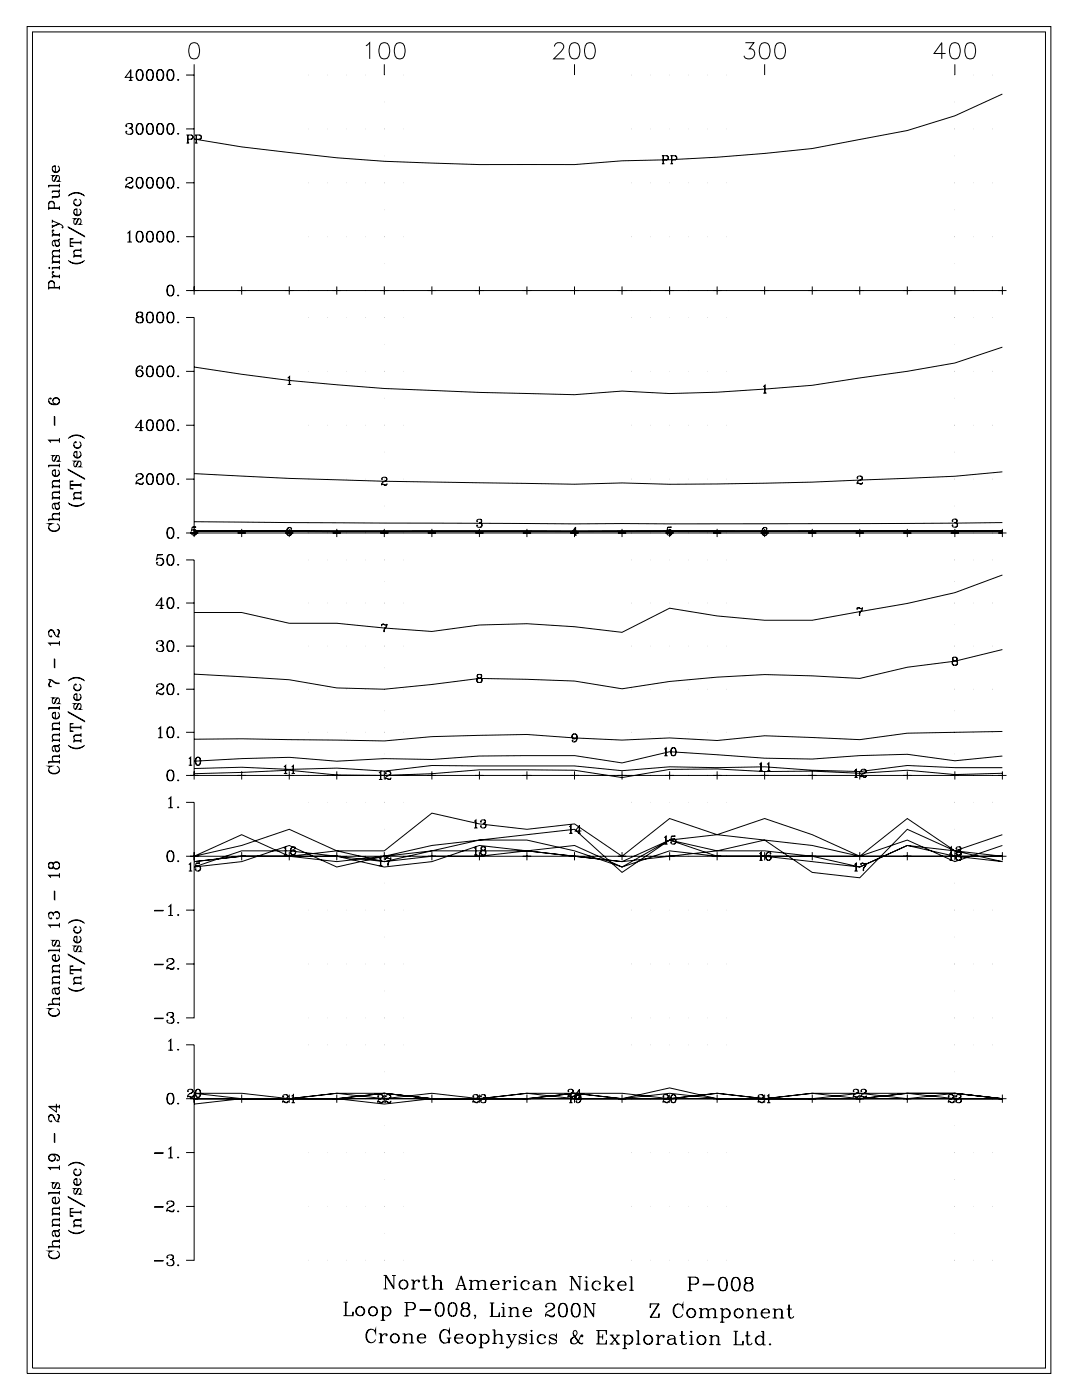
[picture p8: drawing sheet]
<svg xmlns="http://www.w3.org/2000/svg" width="215mm" height="279mm" viewBox="0 0 215 279" stroke-linecap="round" stroke-linejoin="round" font-family="sans-serif">
<g fill="none" stroke="#000" stroke-width=".2">
<path d="M5.4 5.3h204v268.5h-204zM6.5 6.4h201.9v266.3h-201.9zM25.7 16h.7M26 14.1v1.9M26.6 15.4h-1.6l1.1-1.5v2.1M27.7 13.9a1.16 1.16 0 0 0-.5 1.7 .66 .66 0 0 0 .6 .4 .66 .66 0 0 0 .6-.4 1.71 1.71 0 0 0-.2-1.6 .58 .58 0 0 0-.9 .3 1.25 1.25 0 0 0 .4 1.7M27.9 13.9a1.38 1.38 0 0 1 0 2.1M29.8 13.9a.97 .97 0 0 0-.6 1.2l.1 .5a.67 .67 0 0 0 .6 .4 .67 .67 0 0 0 .6-.4 1.82 1.82 0 0 0-.2-1.6 .58 .58 0 0 0-.9 .3 1.26 1.26 0 0 0 .4 1.7M30 13.9a1.36 1.36 0 0 1 0 2.1M31.8 13.9a1.16 1.16 0 0 0-.5 1.7 .66 .66 0 0 0 .6 .4 .66 .66 0 0 0 .6-.4 1.71 1.71 0 0 0-.2-1.6 .58 .58 0 0 0-.9 .3 1.25 1.25 0 0 0 .4 1.7M32 13.9a1.38 1.38 0 0 1 0 2.1M33.9 13.9a.97 .97 0 0 0-.7 1.2l.1 .5a.67 .67 0 0 0 .7 .4 .67 .67 0 0 0 .6-.4 1.82 1.82 0 0 0-.2-1.6 .58 .58 0 0 0-.9 .3 1.26 1.26 0 0 0 .4 1.7"/>
<path d="M34.1 13.9a1.36 1.36 0 0 1 0 2.1M35.5 15.8l.1 .1-.1 .1zM37.1 15h1.6M38.1 8.7a1.05 1.05 0 0 1 1.5 .4 2.68 2.68 0 0 1-.3 2.5 1.06 1.06 0 0 1-1.5-.5 2.68 2.68 0 0 1 .3-2.4zM38.7 15v42.9h-1.6M38.7 12.8v2.2M61.4 15h.1M65.2 15h.1M69 15h.1M72.8 15h.1M72.9 9.1l.8-.6v3.2M76 8.7a1.05 1.05 0 0 1 1.5 .4 2.71 2.71 0 0 1-.3 2.5 1.05 1.05 0 0 1-1.5-.5 2.63 2.63 0 0 1 .3-2.4z"/>
<path d="M76.6 12.8v2.2M76.6 15h.1M79.1 8.7a1.05 1.05 0 0 1 1.5 .4 2.68 2.68 0 0 1-.3 2.5 1.06 1.06 0 0 1-1.6-.5 2.69 2.69 0 0 1 .4-2.4zM80.4 15h.1M110.5 9.3a.83 .83 0 0 1 .6-.8h.6a.79 .79 0 0 1 .5 1.2l-1.8 2h2.1M113.9 8.7a1.05 1.05 0 0 1 1.5 .4 2.7 2.7 0 0 1-.3 2.5 1.06 1.06 0 0 1-1.5-.5 2.68 2.68 0 0 1 .3-2.4zM114.5 12.8v2.2M116.9 8.7a1.05 1.05 0 0 1 1.6 .4 2.63 2.63 0 0 1-.3 2.5 1.05 1.05 0 0 1-1.6-.5 2.71 2.71 0 0 1 .3-2.4zM125.9 15h.1M129.7 15h.1M133.5 15h.1M137.2 15h.1"/>
<path d="M141 15h.1M144.8 15h.1M148.6 8.5h1.6l-.9 1.2a1.04 1.04 0 0 1 1.1 1.2 1.04 1.04 0 0 1-1.4 .8l-.4-.1-.3-.5M151.8 8.7a1.05 1.05 0 0 1 1.5 .4 2.68 2.68 0 0 1-.3 2.5 1.05 1.05 0 0 1-1.5-.5 2.65 2.65 0 0 1 .3-2.4zM152.4 12.8v2.2M154.9 8.7a1.05 1.05 0 0 1 1.5 .4 2.69 2.69 0 0 1-.3 2.5 1.06 1.06 0 0 1-1.6-.5 2.68 2.68 0 0 1 .4-2.4zM188.5 10.7h-2.3l1.5-2.2v3.2M189.7 8.7a1.04 1.04 0 0 1 1.5 .4 2.63 2.63 0 0 1-.3 2.5 1.05 1.05 0 0 1-1.5-.5 2.68 2.68 0 0 1 .3-2.4zM190.3 15h.1M190.3 12.8v2.2M192.8 8.7a1.05 1.05 0 0 1 1.5 .4 2.74 2.74 0 0 1-.3 2.5 1.06 1.06 0 0 1-1.6-.5 2.65 2.65 0 0 1 .4-2.4zM194.1 15h.1"/>
<path d="M197.9 15h.1M199.8 18.7l-9.5 4.4-9.5 2.9-18.9 3.6a358.6 358.6 0 0 1-37.9 2.5l-9.5 .7a547.8 547.8 0 0 1-37.9-.7l-9.5-.6-9.5-1.1-9.4-1.1-9.5-1.6M9.7 37h2.1M10.4 33.8a.75 .75 0 0 0 .7 .5 .75 .75 0 0 0 .7-.5M11 33.2l-.5 .1M11.4 35l-.5 1h-.4a.7 .7 0 0 1 .1-.9l.2-.1h-.4l.2 .1M11.5 38.2a.66 .66 0 0 1 0 1.1h-1.1M11.5 33.1a.72 .72 0 0 1 .2 1 .72 .72 0 0 1-1.1 0 .72 .72 0 0 1 .2-1h.2v1.2M11.6 36l.2 .1h-.4l.4-.4v-.4l-.2-.3h-.3l-.6 1.1M11.8 38.9l-.3 .3h-1.1v.4M11.8 36.6v.8M11.8 37.8v.4h-1.4"/>
<path d="M11.8 38.1h-1.4v.4M11.8 36.9h-2.1v.5M13.6 39.1a2.2 2.2 0 0 1 3.3 0M13.8 38.9l.4-.2a2.57 2.57 0 0 1 2.5 .2M15.8 39.7a.72 .72 0 0 1 .2 1.1 .72 .72 0 0 1-1.1 0 .72 .72 0 0 1 .2-1.1v.2l-.1-.1M25.2 35.8l.1 .1h-.2a.73 .73 0 0 1 .7-.6 .73 .73 0 0 1 .7 .7l-.4 .4a1.07 1.07 0 0 0-1 1.1M25.2 25l.1 .1-.1 .1v-.4a.85 .85 0 0 1 1.2 .1l-.1 .5-.6 .1M26 35.4l.2 .1a.48 .48 0 0 1 .1 .7l-.7 .4M26 24.6a.51 .51 0 0 1 .2 .8l-.2 .1a.62 .62 0 0 1 .5 .7 .62 .62 0 0 1-.5 .6l-.7-.1-.2-.3 .1-.2 .1 .1-.1 .1M26.3 25.7a.65 .65 0 0 1-.3 1.1M26.5 37.2l-.3 .2-.8-.2-.3 .1M26.5 37l-.2 .5h-.4l-.5-.3"/>
<path d="M27.7 35.4a1.16 1.16 0 0 0-.5 1.7 .66 .66 0 0 0 .6 .4 .66 .66 0 0 0 .6-.4 1.71 1.71 0 0 0-.2-1.6 .58 .58 0 0 0-.9 .3 1.25 1.25 0 0 0 .4 1.7M27.7 24.6a1.16 1.16 0 0 0-.5 1.8 .66 .66 0 0 0 .6 .4 .66 .66 0 0 0 .6-.4 1.71 1.71 0 0 0-.2-1.7 .58 .58 0 0 0-.9 .3 1.25 1.25 0 0 0 .4 1.8M27.9 35.4a1.38 1.38 0 0 1 0 2.1M27.9 24.6a1.38 1.38 0 0 1 0 2.2M29.8 35.4a.97 .97 0 0 0-.6 1.2l.1 .5a.67 .67 0 0 0 .6 .4 .67 .67 0 0 0 .6-.4 1.82 1.82 0 0 0-.2-1.6 .58 .58 0 0 0-.9 .3 1.26 1.26 0 0 0 .4 1.7M29.8 24.6a.97 .97 0 0 0-.6 1.2l.1 .6a.67 .67 0 0 0 .6 .4 .67 .67 0 0 0 .6-.4 1.82 1.82 0 0 0-.2-1.7 .58 .58 0 0 0-.9 .3 1.26 1.26 0 0 0 .4 1.8M30 35.4a1.36 1.36 0 0 1 0 2.1M30 24.6a1.36 1.36 0 0 1 0 2.2M31.8 35.4a1.16 1.16 0 0 0-.5 1.7 .66 .66 0 0 0 .6 .4 .66 .66 0 0 0 .6-.4 1.71 1.71 0 0 0-.2-1.6 .58 .58 0 0 0-.9 .3 1.25 1.25 0 0 0 .4 1.7M31.8 24.6a1.16 1.16 0 0 0-.5 1.8 .66 .66 0 0 0 .6 .4 .66 .66 0 0 0 .6-.4 1.71 1.71 0 0 0-.2-1.7 .58 .58 0 0 0-.9 .3 1.25 1.25 0 0 0 .4 1.8M32 35.4a1.38 1.38 0 0 1 0 2.1M32 24.6a1.38 1.38 0 0 1 0 2.2"/>
<path d="M33.9 35.4a.97 .97 0 0 0-.7 1.2l.1 .5a.67 .67 0 0 0 .7 .4 .67 .67 0 0 0 .6-.4 1.82 1.82 0 0 0-.2-1.6 .58 .58 0 0 0-.9 .3 1.26 1.26 0 0 0 .4 1.7M33.9 24.6a.97 .97 0 0 0-.7 1.2l.1 .6a.67 .67 0 0 0 .7 .4 .67 .67 0 0 0 .6-.4 1.82 1.82 0 0 0-.2-1.7 .58 .58 0 0 0-.9 .3 1.26 1.26 0 0 0 .4 1.8M34.1 35.4a1.36 1.36 0 0 1 0 2.1M34.1 24.6a1.36 1.36 0 0 1 0 2.2M35.5 37.3l.1 .1-.1 .1zM35.5 26.6l.1 .1-.1 .1zM37.1 36.4h1.6M37.1 25.7h1.6M37.2 26.9h.9a.42 .42 0 0 1 .4 .4 .42 .42 0 0 1-.4 .5h-.6M37.2 28.5h.5M37.4 26.9v1.6M37.5 26.9v1.6"/>
<path d="M38.1 26.9l.3 .3-.1 .4-.2 .2M38.8 26.9h1a.42 .42 0 0 1 .4 .4 .42 .42 0 0 1-.4 .5h-.6M38.8 28.5h.6M39.1 26.9v1.6M39.2 26.9v1.6M39.8 26.9l.3 .3-.1 .4-.2 .2M61.4 36.4h.1M61.4 25.7h.1M65.2 36.4h.1M65.2 25.7h.1M69 36.4h.1M69 25.7h.1"/>
<path d="M72.8 36.4h.1M72.8 25.7h.1M76.6 36.4h.1M76.6 25.7h.1M76.6 31.1h.1M76.6 20.3h.1M80.4 36.4h.1M80.4 25.7h.1M125.9 36.4h.1M125.9 25.7h.1M129.7 36.4h.1M129.7 25.7h.1"/>
<path d="M131.9 31h.9l.4 .3a.43 .43 0 0 1-.4 .6h-.6M131.9 32.6h.6M132.1 31v1.6M132.2 31v1.6M132.8 31l.3 .3v.4l-.3 .2M133.5 36.4h.1M133.5 25.7h.1M133.6 31h.9a.42 .42 0 0 1 .4 .5 .42 .42 0 0 1-.4 .4h-.6M133.6 32.6h.5M133.8 31v1.6M133.9 31v1.6M134.5 31l.3 .3v.4l-.3 .2"/>
<path d="M137.2 36.4h.1M137.2 25.7h.1M141 36.4h.1M141 25.7h.1M144.8 36.4h.1M144.8 25.7h.1M190.3 36.4h.1M190.3 25.7h.1M190.3 31.1h.1M190.3 20.3h.1M194.1 36.4h.1M194.1 25.7h.1"/>
<path d="M197.9 36.4h.1M197.9 25.7h.1M9.7 56.5a.58 .58 0 0 1 .6-.4 .58 .58 0 0 1 .5 .4M9.7 40.6a.58 .58 0 0 1 .6-.4 .58 .58 0 0 1 .5 .4M9.7 57.4h2.1M9.7 57.3h2.1M9.7 41.5h2.1M9.7 41.4h2.1M9.8 53.3v.2l-.1-.1zM10.4 44l1.4 .6a.84 .84 0 0 1 .8 .7l-.1 .1v-.2M10.4 55.1h1.4M10.4 43.8v.6"/>
<path d="M10.4 44.8v.6M10.4 53.4h1.4M10.4 52.3h1.4M10.4 46.9h1.4M10.5 54.2l.1 .1 .1-.1-.2-.1a.59 .59 0 0 0 0 .6 .59 .59 0 0 0 .5 .3M10.5 45.9h.2l-.2-.1a.59 .59 0 0 0 .5 1M10.8 57.3v-.8a.56 .56 0 0 0-.5-.6 .56 .56 0 0 0-.6 .6v1.2M10.8 48l.3 1 .4 .1a.65 .65 0 0 0 0-1.1M10.8 41.4v-.8a.56 .56 0 0 0-.5-.5 .56 .56 0 0 0-.6 .5v1.3M11 48.7a.42 .42 0 0 0 .4 .3 .42 .42 0 0 0 .4-.3M11.6 44.6l-1.2 .5M11.8 51.1h-1.1a.66 .66 0 0 0 0 1.1"/>
<path d="M11.8 51.2h-1.1l-.3 .3M11.8 49.9h-1.1a.66 .66 0 0 0 0 1.2M11.8 50h-1.1l-.3 .3M11.8 47.7l-.3 .2-.9 .1a.7 .7 0 0 0-.1 .9l.2 .1-.1-.1M11.8 47.6l-.1 .3-.2 .1h-.9M11.8 41.1v.8M11.8 46.5v.7M11.8 49.6v.7M11.8 50.7v.8M11.8 51.9v.7M11.8 53v.7M11.8 54.7v.8"/>
<path d="M11.8 57v.7M11.8 55h-1.4v.5M11.8 46.8h-1.4v.4M11.8 52.2h-1.4v.4M11.8 53.3h-1.4v.4M11.8 44.6l-1.4 .6M13.6 51.9a2.2 2.2 0 0 0 3.3 0M13.6 45.2l3.3 2zM13.8 52.1l.4 .2a2.67 2.67 0 0 0 2.5-.2M14 47.7l.6-.1h-.6v1.5h.6l-.6-.1M14 48.4h2.1M14 48.3h2.1"/>
<path d="M14.7 42.4a.75 .75 0 0 0 .7 .5 .75 .75 0 0 0 .7-.5M14.7 40.4a.75 .75 0 0 0 .7 .5 .75 .75 0 0 0 .7-.5M14.7 51.1h1.4M15.3 41.8l-.5 .1M15.7 43.6l-.5 1h-.4a.7 .7 0 0 1 .1-.9l.2-.1h-.4l.2 .1M15.8 41.7a.72 .72 0 0 1 .2 1 .72 .72 0 0 1-1.1 0 .72 .72 0 0 1 .2-1h.2v1.2M15.9 44.6l.2 .1h-.4l.4-.4v-.4l-.2-.3h-.3l-.6 1.1M16.1 49.8h-1.1a.65 .65 0 0 0 0 1.2M16.1 49.9h-1.1l-.3 .3M16.1 51h-1.4v.4M16.1 48v.7M16.1 49.5v.7"/>
<path d="M16.1 50.7v.7M25.4 46.5l.5-.4v2.1M25.4 48.2h.9M25.8 46.2v2M27.7 46.1a1.16 1.16 0 0 0-.5 1.7 .66 .66 0 0 0 .6 .5 .66 .66 0 0 0 .6-.5 1.71 1.71 0 0 0-.2-1.6 .58 .58 0 0 0-.9 .3 1.25 1.25 0 0 0 .4 1.7M27.9 46.1a1.38 1.38 0 0 1 0 2.1M29.8 46.1a.97 .97 0 0 0-.6 1.2l.1 .5a.67 .67 0 0 0 .6 .5 .67 .67 0 0 0 .6-.5 1.82 1.82 0 0 0-.2-1.6 .58 .58 0 0 0-.9 .3 1.26 1.26 0 0 0 .4 1.7M30 46.1a1.36 1.36 0 0 1 0 2.1M31.8 46.1a1.16 1.16 0 0 0-.5 1.7 .66 .66 0 0 0 .6 .5 .66 .66 0 0 0 .6-.5 1.71 1.71 0 0 0-.2-1.6 .58 .58 0 0 0-.9 .3 1.25 1.25 0 0 0 .4 1.7M32 46.1a1.38 1.38 0 0 1 0 2.1M33.9 56.8a.97 .97 0 0 0-.7 1.3l.1 .5a.67 .67 0 0 0 .7 .4 .67 .67 0 0 0 .6-.4 1.82 1.82 0 0 0-.2-1.7 .58 .58 0 0 0-.9 .3 1.26 1.26 0 0 0 .4 1.8M33.9 46.1a.97 .97 0 0 0-.7 1.2l.1 .5a.67 .67 0 0 0 .7 .5 .67 .67 0 0 0 .6-.5 1.82 1.82 0 0 0-.2-1.6 .58 .58 0 0 0-.9 .3 1.26 1.26 0 0 0 .4 1.7"/>
<path d="M34.1 56.8a1.36 1.36 0 0 1 0 2.2M34.1 46.1a1.36 1.36 0 0 1 0 2.1M35.5 58.8l.1 .1-.1 .1zM35.5 48l.1 .1-.1 .1zM37.1 47.2h1.6M37.9 57.9h1.6M38.7 57.9h161.1M38.7 57.1v1.6M47.3 57.9h1.7M48.2 57.1v1.6M56.8 57.9h1.7M57.6 57.1v1.6"/>
<path d="M61.4 57.9h.1M61.4 47.2h.1M65.2 57.9h.1M65.2 47.2h.1M66.3 57.9h1.6M67.1 57.1v1.6M69 57.9h.1M69 47.2h.1M72.8 57.9h.1M72.8 47.2h.1M75.8 57.9h1.6M76.6 57.1v1.6"/>
<path d="M76.6 57.9h.1M76.6 47.2h.1M76.6 52.5h.1M76.6 41.8h.1M80.4 57.9h.1M80.4 47.2h.1M85.3 57.9h1.6M86.1 57.1v1.6M94.7 57.9h1.7M95.5 57.1v1.6M104.2 57.9h1.6M105 57.1v1.6"/>
<path d="M113.7 57.9h1.6M114.5 57.1v1.6M123.2 57.9h1.6M124 57.1v1.6M125.9 57.9h.1M125.9 47.2h.1M129.7 57.9h.1M129.7 47.2h.1M132.6 57.9h1.7M133.5 57.9h.1M133.5 47.2h.1M133.5 57.1v1.6"/>
<path d="M137.2 57.9h.1M137.2 47.2h.1M141 57.9h.1M141 47.2h.1M142.1 57.9h1.6M142.9 57.1v1.6M144.8 57.9h.1M144.8 47.2h.1M151.6 57.9h1.6M152.4 57.1v1.6M161.1 57.9h1.6M161.9 57.1v1.6"/>
<path d="M170.5 57.9h1.7M171.3 57.1v1.6M180 57.9h1.6M180.8 57.1v1.6M189.5 57.9h1.6M190.3 57.9h.1M190.3 47.2h.1M190.3 52.5h.1M190.3 41.8h.1M190.3 57.1v1.6M194.1 57.9h.1M194.1 47.2h.1"/>
<path d="M197.9 57.9h.1M197.9 47.2h.1M199 57.9h1.6M199.8 57.1v1.6M9.7 79.9a1.28 1.28 0 0 0 2.1 .2M10 79.4h.2l-.2-.1a.75 .75 0 0 0-.2 1 .75 .75 0 0 0 .8 .4h.6a.7 .7 0 0 0 .7-.7 .7 .7 0 0 0-.7-.7 .7 .7 0 0 0-.7 .6l.1 .4 .5 .3M10.5 79.9a.69 .69 0 0 1 .7-.6 .69 .69 0 0 1 .6 .6M27.6 62.2l-.3 .1-.1 .5a.72 .72 0 0 0 1.2 0v-.3a.7 .7 0 0 0-1-.2l-.1 .5 .3 .3M27.6 63.1l-.3 .1-.2 .3a.71 .71 0 0 0 .9 .9 .71 .71 0 0 0 .3-1.2l-.3-.1M27.6 63.1l-.4 .4 .1 .6 .3 .3M27.8 72.9a1.29 1.29 0 0 0-.1 2.2M27.9 73.8a.69 .69 0 0 1 .5 .6 .69 .69 0 0 1-.5 .7"/>
<path d="M28 62.2l.3 .3v.3l-.3 .3M28 63.1l.2 .1a.69 .69 0 0 1 .1 .9l-.3 .3M28.3 73.3l-.1 .1 .1 .1 .1-.2a.67 .67 0 0 0-.6-.3 .67 .67 0 0 0-.6 .5 1.1 1.1 0 0 0 .5 1.6 .67 .67 0 0 0 .8-.5 .67 .67 0 0 0-.5-.8 .67 .67 0 0 0-.8 .6M29.8 72.9a.97 .97 0 0 0-.6 1.3l.1 .5a.67 .67 0 0 0 .6 .4 .67 .67 0 0 0 .6-.4 1.82 1.82 0 0 0-.2-1.6 .58 .58 0 0 0-.9 .3 1.26 1.26 0 0 0 .4 1.7M29.8 62.2a.97 .97 0 0 0-.6 1.2l.1 .5a.67 .67 0 0 0 .6 .5 .67 .67 0 0 0 .6-.5 1.82 1.82 0 0 0-.2-1.6 .58 .58 0 0 0-.9 .3 1.26 1.26 0 0 0 .4 1.8M30 72.9a1.36 1.36 0 0 1 0 2.2M30 62.2a1.36 1.36 0 0 1 0 2.2M31.8 72.9a1.16 1.16 0 0 0-.5 1.8 .66 .66 0 0 0 .6 .4 .66 .66 0 0 0 .6-.4 1.71 1.71 0 0 0-.2-1.6 .58 .58 0 0 0-.9 .3 1.25 1.25 0 0 0 .4 1.7M31.8 62.2a1.16 1.16 0 0 0-.5 1.7 .66 .66 0 0 0 .6 .5 .66 .66 0 0 0 .6-.5 1.71 1.71 0 0 0-.2-1.6 .58 .58 0 0 0-.9 .3 1.25 1.25 0 0 0 .4 1.8M32 72.9a1.38 1.38 0 0 1 0 2.2M32 62.2a1.38 1.38 0 0 1 0 2.2M33.9 72.9a.97 .97 0 0 0-.7 1.3l.1 .5a.67 .67 0 0 0 .7 .4 .67 .67 0 0 0 .6-.4 1.82 1.82 0 0 0-.2-1.6 .58 .58 0 0 0-.9 .3 1.26 1.26 0 0 0 .4 1.7"/>
<path d="M33.9 62.2a.97 .97 0 0 0-.7 1.2l.1 .5a.67 .67 0 0 0 .7 .5 .67 .67 0 0 0 .6-.5 1.82 1.82 0 0 0-.2-1.6 .58 .58 0 0 0-.9 .3 1.26 1.26 0 0 0 .4 1.8M34.1 72.9a1.36 1.36 0 0 1 0 2.2M34.1 62.2a1.36 1.36 0 0 1 0 2.2M35.5 74.9l.1 .1-.1 .1zM35.5 64.1l.1 .1-.1 .2zM37.1 63.3h1.6v42.9h-1.6M37.1 74h1.6M57.3 75.3l.4-.3v1.6M57.3 76.6h.7M57.6 75.1v1.5M61.4 74h.1M61.4 63.3h.1"/>
<path d="M65.2 74h.1M65.2 63.3h.1M69 74h.1M69 63.3h.1M72.8 74h.1M72.8 63.3h.1M76.6 74h.1M76.6 63.3h.1M76.6 79.4h.1M76.6 68.7h.1M80.4 74h.1M80.4 63.3h.1"/>
<path d="M125.9 74h.1M125.9 63.3h.1M129.7 74h.1M129.7 63.3h.1M133.5 74h.1M133.5 63.3h.1M137.2 74h.1M137.2 63.3h.1M141 74h.1M141 63.3h.1M144.8 74h.1M144.8 63.3h.1"/>
<path d="M152.1 77.1l.4-.4v1.7M152.1 78.4h.7M152.4 76.8v1.6M190.3 74h.1M190.3 63.3h.1M190.3 79.4h.1M190.3 68.7h.1M194.1 74h.1M194.1 63.3h.1M197.9 74h.1M197.9 63.3h.1M199.8 69.2l-9.5 3.2-9.5 1.6-18.9 2.8-19 1.4-9.4 .2-9.5-.5-9.5 .8a1084.7 1084.7 0 0 1-37.9-1.3 341.9 341.9 0 0 1-37.9-4.2"/>
<path d="M9.7 92.8h2.1M9.8 87.8h2M10.4 94.4a.75 .75 0 0 0 .7 .5 .75 .75 0 0 0 .7-.5M10.4 99.3h1.4M10.4 97h1.4M10.8 83l.1 1.8zM11 93.8l-.5 .1M11.4 90.8l-.5 1-.3 .1a.7 .7 0 0 1-.1-.9l.3-.2h-.4l.2 .1M11.5 93.7a.72 .72 0 0 1 .2 1 .72 .72 0 0 1-1.1 0 .72 .72 0 0 1 .2-1h.2v1.2M11.6 91.8l.2 .1h-.4l.4-.4v-.4l-.2-.3h-.3l-.6 1.1M11.8 100l-.1 .3-.2 .1h-.9M11.8 98.1h-1.1a.66 .66 0 0 0 0 1.1"/>
<path d="M11.8 98.2h-1.1l-.3 .3M11.8 95.8h-1.1a.65 .65 0 0 0 0 1.1M11.8 95.9h-1.1l-.3 .3M11.8 87.7h-2.1l.4 .5M11.8 87.3v.9M11.8 92.4v.7M11.8 95.5v.7M11.8 96.6v.7M11.8 97.8v.7M11.8 98.9v.7M11.8 96.9h-1.4v.4M11.8 99.2h-1.4v.4"/>
<path d="M11.8 92.7h-2.1v.4M13.6 93.6l3.3 1.9zM13.6 87.4a2.2 2.2 0 0 1 3.3 0M13.8 87.2l.4-.2a2.56 2.56 0 0 1 2.5 .2M14 96l.6-.1h-.6v1.5h.6l-.6-.1M14 96.7h2.1M14 96.6h2.1M14.7 90.7a.75 .75 0 0 0 .7 .5 .75 .75 0 0 0 .7-.5M14.7 88.7a.75 .75 0 0 0 .7 .6 .75 .75 0 0 0 .7-.6M14.7 99.4h1.4M15.3 90.1l-.5 .1M15.7 91.9l-.5 1h-.4a.7 .7 0 0 1 .1-.9l.2-.1h-.4l.2 .1"/>
<path d="M15.8 90a.72 .72 0 0 1 .2 1.1 .72 .72 0 0 1-1.1 0 .72 .72 0 0 1 .2-1.1h.2v1.2M15.8 88a.72 .72 0 0 1 .2 1.1 .72 .72 0 0 1-1.1 0 .72 .72 0 0 1 .2-1.1v.2l-.1-.1M15.9 92.9l.2 .1h-.4l.4-.4v-.4l-.2-.3h-.3l-.6 1.1M16.1 98.2h-1.1a.65 .65 0 0 0 0 1.1M16.1 98.3h-1.1l-.3 .3M16.1 99.3h-1.4v.4M16.1 96.3v.7M16.1 97.8v.8M16.1 99v.7M27.2 94.8v.2l-.1-.1a.74 .74 0 0 1 .8-.5 .74 .74 0 0 1 .6 .6l-.4 .4a1.06 1.06 0 0 0-1 1.2M27.7 85.8h.7M28 94.4l.2 .1a.49 .49 0 0 1 .1 .7l-.7 .4"/>
<path d="M28 83.9v1.9M28.5 96.3l-.3 .2-.8-.2-.3 .1M28.5 96.1l-.2 .5h-.4l-.5-.3M28.6 85.2h-1.6l1.1-1.5v2.1M29.8 94.4a.97 .97 0 0 0-.6 1.2l.1 .6a.67 .67 0 0 0 .6 .4 .67 .67 0 0 0 .6-.4 1.82 1.82 0 0 0-.2-1.7 .58 .58 0 0 0-.9 .3 1.26 1.26 0 0 0 .4 1.8M29.8 83.7a.97 .97 0 0 0-.6 1.2l.1 .5a.67 .67 0 0 0 .6 .4 .67 .67 0 0 0 .6-.4 1.82 1.82 0 0 0-.2-1.6 .58 .58 0 0 0-.9 .3 1.26 1.26 0 0 0 .4 1.7M30 94.4a1.36 1.36 0 0 1 0 2.2M30 83.7a1.36 1.36 0 0 1 0 2.1M31.8 94.4a1.16 1.16 0 0 0-.5 1.8 .66 .66 0 0 0 .6 .4 .66 .66 0 0 0 .6-.4 1.71 1.71 0 0 0-.2-1.7 .58 .58 0 0 0-.9 .3 1.25 1.25 0 0 0 .4 1.8M31.8 83.7a1.16 1.16 0 0 0-.5 1.7 .66 .66 0 0 0 .6 .4 .66 .66 0 0 0 .6-.4 1.71 1.71 0 0 0-.2-1.6 .58 .58 0 0 0-.9 .3 1.25 1.25 0 0 0 .4 1.7M32 94.4a1.38 1.38 0 0 1 0 2.2M32 83.7a1.38 1.38 0 0 1 0 2.1"/>
<path d="M33.9 94.4a.97 .97 0 0 0-.7 1.2l.1 .6a.67 .67 0 0 0 .7 .4 .67 .67 0 0 0 .6-.4 1.82 1.82 0 0 0-.2-1.7 .58 .58 0 0 0-.9 .3 1.26 1.26 0 0 0 .4 1.8M33.9 83.7a.97 .97 0 0 0-.7 1.2l.1 .5a.67 .67 0 0 0 .7 .4 .67 .67 0 0 0 .6-.4 1.82 1.82 0 0 0-.2-1.6 .58 .58 0 0 0-.9 .3 1.26 1.26 0 0 0 .4 1.7M34.1 94.4a1.36 1.36 0 0 1 0 2.2M34.1 83.7a1.36 1.36 0 0 1 0 2.1M35.5 96.4l.1 .1-.1 .1zM35.5 85.6l.1 .1-.1 .1zM37.1 95.5h1.6M37.1 84.8h1.6M61.4 95.5h.1M61.4 84.8h.1M65.2 95.5h.1M65.2 84.8h.1"/>
<path d="M69 95.5h.1M69 84.8h.1M72.8 95.5h.1M72.8 84.8h.1M76.1 95.4v.2v-.1a.55 .55 0 0 1 .5-.4 .55 .55 0 0 1 .5 .5l-.3 .3a.79 .79 0 0 0-.7 .8M76.6 95.5h.1M76.6 84.8h.1M76.6 90.1h.1M76.8 95.1l.2 .2 .1 .3-.7 .4M77.1 96.5l-.2 .1h-.8M77.1 96.3l-.1 .4-.7-.2M80.4 95.5h.1"/>
<path d="M80.4 84.8h.1M125.9 95.5h.1M125.9 84.8h.1M129.7 95.5h.1M129.7 84.8h.1M133.5 95.5h.1M133.5 84.8h.1M137.2 95.5h.1M137.2 84.8h.1M141 95.5h.1M141 84.8h.1M144.8 95.5h.1"/>
<path d="M144.8 84.8h.1M170.9 95.2l.1 .1h-.2a.55 .55 0 0 1 .6-.4 .55 .55 0 0 1 .5 .4l-.3 .4a.78 .78 0 0 0-.8 .8M171.5 94.9l.3 .3a.59 .59 0 0 1-.6 .6M171.9 96.3l-.2 .1-.9-.1M171.9 96.1l-.2 .4-.7-.2M190.3 95.5h.1M190.3 84.8h.1M190.3 90.1h.1M194.1 95.5h.1M194.1 84.8h.1M197.9 95.5h.1M197.9 84.8h.1"/>
<path d="M199.8 94l-9.5 .9-9.5 .4a945.4 945.4 0 0 1-47.3 1.2l-9.5-.2-9.5 .2-28.4-.4a1176.7 1176.7 0 0 1-47.4-1.7M9.7 105.2a1.22 1.22 0 0 0 2.1 0M9.7 103.6h2.1M10.8 100.4l.3 1 .4 .1a.64 .64 0 0 0 0-1.1M11 101.1a.42 .42 0 0 0 .4 .3 .42 .42 0 0 0 .4-.3M11.3 104.4a.79 .79 0 0 1 .5 .9 .79 .79 0 0 1-.8 .6 .94 .94 0 0 1-1-.2 .94 .94 0 0 1-.2-1l.2-.2-.3-.1h.6l-.3 .1M11.8 102.3h-1.1a.66 .66 0 0 0 0 1.2M11.8 102.5h-1.1l-.3 .3M11.8 100.1l-.3 .2-.9 .1a.7 .7 0 0 0-.1 .9l.2 .1-.1-.1M11.8 102v.8M11.8 103.2v.7M11.8 103.5h-2.1v.4"/>
<path d="M13.6 100.2a2.2 2.2 0 0 0 3.3 0M13.8 100.4l.4 .2a2.67 2.67 0 0 0 2.5-.2M31.4 110.6l1-.1h-1l-.2 1a.77 .77 0 0 1 1.2-.2 .77 .77 0 0 1 0 1.2 .77 .77 0 0 1-1.2-.2l.1-.2v.2M32 111.2a.75 .75 0 0 1 .5 .8 .75 .75 0 0 1-.5 .7M32.1 119.3v2M33.9 105.2a.97 .97 0 0 0-.7 1.2l.1 .5a.67 .67 0 0 0 .7 .4 .67 .67 0 0 0 .6-.4 1.82 1.82 0 0 0-.2-1.6 .58 .58 0 0 0-.9 .3 1.26 1.26 0 0 0 .4 1.7M33.9 119.1a.97 .97 0 0 0-.7 1.2l.1 .6a.67 .67 0 0 0 .7 .4 .67 .67 0 0 0 .6-.4 1.82 1.82 0 0 0-.2-1.7 .58 .58 0 0 0-.9 .3 1.26 1.26 0 0 0 .4 1.8M33.9 110.5a.97 .97 0 0 0-.7 1.3l.1 .5a.67 .67 0 0 0 .7 .4 .67 .67 0 0 0 .6-.4 1.82 1.82 0 0 0-.2-1.7 .58 .58 0 0 0-.9 .3 1.26 1.26 0 0 0 .4 1.8M34.1 105.2a1.36 1.36 0 0 1 0 2.1M34.1 119.1a1.35 1.35 0 0 1 0 2.2M34.1 110.5a1.36 1.36 0 0 1 0 2.2M35.5 107.1l.1 .1-.1 .1z"/>
<path d="M35.5 112.5l.1 .1-.1 .1zM37.1 111.6h1.6v43h-1.6M37.9 106.2h1.6M38.3 105.1l.8-.1h-.8l-.1 .8a.58 .58 0 0 1 .8-.2 .58 .58 0 0 1 0 .9 .58 .58 0 0 1-.8-.2v-.1v.1M38.7 106.2h161.1M38.7 104l75.8 .4h56.8l28.5-.2M38.7 105.8h161.1zM38.7 105.4v1.7M38.8 105.6l.1 .1a.56 .56 0 0 1 .3 .5 .56 .56 0 0 1-.4 .5M47.3 106.2h1.7M48.2 105.4v1.7M56.8 106.2h1.7"/>
<path d="M57.6 105.1a.97 .97 0 0 0 0 1.6M57.6 105.4v1.7M57.7 105.8h.2a.5 .5 0 0 1 .2 .5 .5 .5 0 0 1-.4 .4M58 105.4v.1v-.3a.61 .61 0 0 0-.6 0 .61 .61 0 0 0-.3 .6v.5a.52 .52 0 0 0 .6 .5 .52 .52 0 0 0 .4-.6 .52 .52 0 0 0-.7-.4l-.2 .4M61.4 106.2h.1M61.4 111.6h.1M65.2 106.2h.1M65.2 111.6h.1M66.3 106.2h1.6M67.1 105.4v1.7M69 106.2h.1M69 111.6h.1"/>
<path d="M72.8 106.2h.1M72.8 111.6h.1M75.8 106.2h1.6M76.6 105.4v1.7M76.6 106.2h.1M76.6 100.9h.1M76.6 111.6h.1M76.6 115.9h.1M80.4 106.2h.1M80.4 111.6h.1M85.3 106.2h1.6M86.1 105.4v1.7"/>
<path d="M94.7 106.2h1.7M95.1 103.8l.1 .1h-.2a.51 .51 0 0 1 .5-.4 .51 .51 0 0 1 .5 .5l-.1 .1-.4 .1M95.5 105.4v1.7M95.7 103.5l.2 .2v.4l-.2 .1 .2 .1a.45 .45 0 0 1 .2 .4 .45 .45 0 0 1-.4 .4l-.5-.1-.2-.2 .1-.2v.2M95.9 104.3l.1 .5-.3 .3M104.2 106.2h1.6M105 105.4v1.7M113.7 106.2h1.6M114.4 106.7h.6M114.5 105.4v1.7M114.6 105.2v1.5M115.1 106.2h-1.2l.8-1.1v1.6"/>
<path d="M123.2 106.2h1.6M124 105.4v1.7M125.9 106.2h.1M125.9 111.6h.1M129.7 106.2h.1M129.7 111.6h.1M132.6 106.2h1.7M133.1 105.1h.7h-.7l-.2 .7a.57 .57 0 0 1 .9-.2 .57 .57 0 0 1 0 .9 .57 .57 0 0 1-.9-.2l.1-.1v.2M133.5 106.2h.1M133.5 111.6h.1M133.5 105.4v1.7M133.5 105.6l.4 .5-.1 .3-.3 .3"/>
<path d="M137.2 106.2h.1M137.2 111.6h.1M141 106.2h.1M141 111.6h.1M142.1 106.2h1.6M142.9 105.4v1.7M144.8 106.2h.1M144.8 111.6h.1M151.6 106.2h1.6M152.4 105.1a.97 .97 0 0 0-.1 1.6M152.4 105.4v1.7M152.5 105.7l.4 .5-.1 .3-.3 .2"/>
<path d="M152.8 105.4v.1l.1-.1a.56 .56 0 0 0-.7-.2 .56 .56 0 0 0-.3 .6v.5a.52 .52 0 0 0 .5 .5 .52 .52 0 0 0 .5-.6 .52 .52 0 0 0-.7-.4l-.3 .4M161.1 106.2h1.6M161.9 105.4v1.7M170.5 106.2h1.7M171.3 105.4v1.7M180 106.2h1.6M180.8 105.4v1.7M189.5 106.2h1.6M189.8 103.8v.1v-.1l.1-.3a.6 .6 0 0 1 .9 .2l-.1 .4-.5 .1M190.3 106.2h.1M190.3 100.9h.1M190.3 111.6h.1"/>
<path d="M190.3 115.9h.1M190.3 105.4v1.7M190.5 103.5a.39 .39 0 0 1 .1 .6l-.1 .1h.1a.44 .44 0 0 1 .3 .5 .44 .44 0 0 1-.4 .4l-.6-.1-.1-.2v-.2v.2M190.7 104.3l.1 .5-.3 .3M194.1 106.2h.1M194.1 111.6h.1M197.9 106.2h.1M197.9 111.6h.1M199 106.2h1.6M199.8 105.9h-161.1M199.8 114.6l-9.5 3.5-9.5 2.2-18.9 3.3h-9.5l-9.5-.8-9.4-1.6-9.5 4.8-9.5-1.1-9.5-.6-9.5 .3-9.4 1.3-9.5-.7-9.5-1h-9.5l-9.4-2.1h-9.5M199.8 105.4v1.7"/>
<path d="M9.7 126l.1-.2a.48 .48 0 0 1 .7-.1l.4 .7M9.7 136.9h.6M9.8 128.3h2M10 135.8l-.2 .6 .1 .4M10.1 126.8h.2l-.1 .2a.74 .74 0 0 1-.5-.8 .74 .74 0 0 1 .6-.7l.4 .4a1.07 1.07 0 0 0 1.1 1.1M10.3 135.5a1.54 1.54 0 0 0 1.5 .7M10.8 131.3l.1 1.8zM11.3 125.5l.5 .2v.4l-.3 .5M11.4 139.1l-.5 1-.3 .1a.7 .7 0 0 1-.1-.9l.3-.2h-.4l.2 .1M11.5 125.5l.2 .3-.2 .8 .1 .4M11.8 136.2a1.78 1.78 0 0 1-1.5-.7l-.6-.1 .3 .2-.3 1 .4 .3M11.8 128.2h-2.1l.4 .5"/>
<path d="M11.8 127.8v.9M13.6 135.7a2.2 2.2 0 0 1 3.3 0M13.8 135.5l.4-.2a2.56 2.56 0 0 1 2.5 .2M14.7 139a.75 .75 0 0 0 .7 .5 .75 .75 0 0 0 .7-.5M14.7 137.1a.75 .75 0 0 0 .7 .5 .75 .75 0 0 0 .7-.5M15.3 138.4l-.5 .1M15.8 138.3a.72 .72 0 0 1 .2 1.1 .72 .72 0 0 1-1.1 0 .72 .72 0 0 1 .2-1.1h.2v1.2M15.8 136.4a.72 .72 0 0 1 .2 1 .72 .72 0 0 1-1.1 0 .72 .72 0 0 1 .2-1v.2l-.1-.1M31.3 136.7l.1 .1h-.2a.74 .74 0 0 1 .8-.5 .74 .74 0 0 1 .6 .6l-.4 .4a1.06 1.06 0 0 0-1 1.2M31.3 128.1v.2l-.1-.1 .1-.3a.83 .83 0 0 1 1.2 .1l-.1 .5-.6 .1M31.8 121.3h.7M32.1 136.3l.2 .1a.49 .49 0 0 1 .1 .7l-.7 .4"/>
<path d="M32.1 127.7l.3 .3v.3l-.3 .3a.62 .62 0 0 1 .5 .6 .62 .62 0 0 1-.5 .7l-.7-.1-.2-.3 .1-.3v.3M32.4 128.8a.66 .66 0 0 1-.3 1.1M32.6 138.1l-.3 .2-.8-.2-.3 .1M32.6 137.9l-.2 .6h-.4l-.5-.4M32.7 120.7h-1.6l1.1-1.6v2.2M33.9 136.3a.97 .97 0 0 0-.7 1.2l.1 .5a.67 .67 0 0 0 .7 .5 .67 .67 0 0 0 .6-.5 1.83 1.83 0 0 0-.2-1.6 .58 .58 0 0 0-.9 .3 1.27 1.27 0 0 0 .4 1.8M33.9 127.7a.97 .97 0 0 0-.7 1.2l.1 .6a.67 .67 0 0 0 .7 .4 .67 .67 0 0 0 .6-.4 1.82 1.82 0 0 0-.2-1.7 .58 .58 0 0 0-.9 .3 1.27 1.27 0 0 0 .4 1.8M34.1 136.3a1.36 1.36 0 0 1 0 2.2M34.1 127.7a1.36 1.36 0 0 1 0 2.2M35.4 138.3h.2l-.1 .2zM35.4 129.8h.2l-.1 .1zM35.5 121.1l.1 .1-.1 .1z"/>
<path d="M37.1 137.4h1.6M37.1 128.8h1.6M37.1 120.2h1.6M61.4 137.4h.1M61.4 128.8h.1M61.4 120.2h.1M65.2 137.4h.1M65.2 128.8h.1M65.2 120.2h.1M69 137.4h.1M69 128.8h.1M69 120.2h.1"/>
<path d="M72.8 137.4h.1M72.8 128.8h.1M72.8 120.2h.1M76.1 124.7l.2-.3 .5 .2 .3-.2v.4l-.5 .8v.4M76.1 124.4v.4M76.1 124.5l.3-.1 .4 .2M76.6 137.4h.1M76.6 128.8h.1M76.6 120.2h.1M76.6 133.1h.1M76.6 124.5h.1M77.1 124.8a1.15 1.15 0 0 0-.6 1.2"/>
<path d="M80.4 137.4h.1M80.4 128.8h.1M80.4 120.2h.1M95.4 134.4l-.2 .1-.1 .4a.56 .56 0 0 0 .9 0v-.3a.55 .55 0 0 0-.8-.1v.4l.2 .2M95.4 135.1l-.4 .3a.53 .53 0 0 0 .7 .6 .53 .53 0 0 0 .2-.8l-.2-.1M95.4 135.1l-.3 .3 .1 .5 .2 .1M95.7 134.4l.2 .2v.4l-.2 .1M95.7 135.1l.3 .3-.1 .5-.2 .1M125.9 137.4h.1M125.9 128.8h.1M125.9 120.2h.1M129.7 137.4h.1"/>
<path d="M129.7 128.8h.1M129.7 120.2h.1M133.5 137.4h.1M133.5 128.8h.1M133.5 120.2h.1M137.2 137.4h.1M137.2 128.8h.1M137.2 120.2h.1M141 137.4h.1M141 128.8h.1M141 120.2h.1M144.8 137.4h.1"/>
<path d="M144.8 128.8h.1M144.8 120.2h.1M170.8 121.4l.2-.3 .6 .2 .3-.2-.1 .5a1.28 1.28 0 0 0-.5 1.1M170.8 121.1v.5M170.9 121.3l.3-.1 .4 .1M171.8 121.6a1.14 1.14 0 0 0-.5 1.1M190.1 131l-.2 .1-.1 .3a.55 .55 0 0 0 1 0v-.2a.56 .56 0 0 0-.8-.1l-.1 .3 .2 .3M190.1 131.7l-.3 .3a.54 .54 0 0 0 .6 .6 .54 .54 0 0 0 .4-.8l-.3-.1M190.1 131.7l-.3 .3 .1 .4 .2 .2M190.3 137.4h.1M190.3 128.8h.1M190.3 120.2h.1"/>
<path d="M190.3 133.1h.1M190.3 124.5h.1M190.5 131l.2 .2-.1 .4-.1 .1M190.5 131.7l.3 .3v.3l-.3 .3M194.1 137.4h.1M194.1 128.8h.1M194.1 120.2h.1M197.9 137.4h.1M197.9 128.8h.1M197.9 120.2h.1M199.8 129.5l-9.5 2.3-9.5 1.2-9.5 2.2-9.4-.5-9.5-.2-9.5 .5-9.4 .8-9.5 1.5-9.5-1.6-19-.5-9.4 1.2-9.5 1-9.5-.3-9.5-1.6-18.9-1.1M9.7 153.5a1.22 1.22 0 0 0 2.1 0"/>
<path d="M9.7 151.9h2.1M9.7 141.2h2.1M10.4 142.7a.75 .75 0 0 0 .7 .5 .75 .75 0 0 0 .7-.5M10.4 147.6h1.4M10.4 145.4h1.4M10.8 148.7l.3 1 .4 .2a.64 .64 0 0 0 0-1.2M11 149.4a.42 .42 0 0 0 .4 .4 .42 .42 0 0 0 .4-.4M11 142.1l-.5 .1M11.3 152.7a.79 .79 0 0 1 .5 .9 .79 .79 0 0 1-.8 .6 .94 .94 0 0 1-1-.2 .94 .94 0 0 1-.2-1l.2-.2-.3-.1h.6l-.3 .1M11.5 142a.71 .71 0 0 1 .2 1.1 .71 .71 0 0 1-1.1 0 .71 .71 0 0 1 .2-1.1h.2v1.2M11.6 140.1l.2 .1h-.4l.4-.4v-.4l-.2-.3h-.3l-.6 1.1M11.8 150.7h-1.1a.66 .66 0 0 0 0 1.1"/>
<path d="M11.8 150.8h-1.1l-.3 .3M11.8 148.4l-.3 .2-.9 .1a.7 .7 0 0 0-.1 .9l.2 .1-.1-.1M11.8 148.3l-.1 .3-.2 .1h-.9M11.8 146.4h-1.1a.66 .66 0 0 0 0 1.1M11.8 146.5h-1.1l-.3 .3M11.8 144.1h-1.1a.65 .65 0 0 0 0 1.1M11.8 144.2h-1.1l-.3 .3M11.8 140.7v.8M11.8 143.8v.7M11.8 144.9v.8M11.8 146.1v.7M11.8 147.2v.7"/>
<path d="M11.8 150.4v.7M11.8 151.5v.7M11.8 145.2h-1.4v.5M11.8 147.5h-1.4v.4M11.8 141.1h-2.1v.4M11.8 151.8h-2.1v.4M13.6 148.5a2.2 2.2 0 0 0 3.3 0M13.6 141.9l3.3 1.9zM13.8 148.7l.4 .2a2.67 2.67 0 0 0 2.5-.2M14 144.3l.6-.1h-.6v1.6h.6l-.6-.1M14 145h2.1M14 144.9h2.1"/>
<path d="M14.7 147.7h1.4M15.7 140.2l-.5 1.1h-.4a.7 .7 0 0 1 .1-1l.2-.1h-.4l.2 .1M15.9 141.3l.2 .1h-.4l.4-.4v-.5l-.2-.3h-.3l-.6 1.2M16.1 146.5h-1.1a.65 .65 0 0 0 0 1.1M16.1 146.6h-1.1l-.3 .3M16.1 147.6h-1.4v.4M16.1 144.6v.8M16.1 146.2v.7M16.1 147.3v.7M31.5 145.3l.5-.4v2.1M31.5 147h.9M31.9 145v2"/>
<path d="M33.5 159.3l.6-.4v2.1M33.9 153.5a.97 .97 0 0 0-.7 1.2l.1 .5a.67 .67 0 0 0 .7 .4 .67 .67 0 0 0 .6-.4 1.82 1.82 0 0 0-.2-1.6 .58 .58 0 0 0-.9 .3 1.26 1.26 0 0 0 .4 1.7M33.9 144.9a.97 .97 0 0 0-.7 1.2l.1 .5a.67 .67 0 0 0 .7 .4 .67 .67 0 0 0 .6-.4 1.83 1.83 0 0 0-.2-1.6 .58 .58 0 0 0-.9 .3 1.26 1.26 0 0 0 .4 1.7M34 159v2M34.1 153.5a1.36 1.36 0 0 1 0 2.1M34.1 144.9a1.36 1.36 0 0 1 0 2.1M35.4 146.9h.2l-.1 .1zM35.5 155.4l.1 .1-.1 .1zM37.1 159.9h1.6v43h-1.6M37.1 146h1.6M37.6 151.2l.4-.3v1.6M37.6 152.5h.7"/>
<path d="M37.9 154.6h1.6M37.9 151v1.5M38.7 154.6h161.1M38.7 153.7v1.7M39.4 150.9a.92 .92 0 0 0 0 1.6h.1a.93 .93 0 0 0 0-1.6h-.1a1.04 1.04 0 0 0 0 1.6M39.5 150.9a1.04 1.04 0 0 1 0 1.6M47.3 154.6h1.7M48.2 153.7v1.7M56.6 152.9l.3-.4v1.7M56.6 154.2h.7M56.8 154.6h1.7M56.9 152.6v1.6"/>
<path d="M57.6 153.7v1.7M58.1 152.9l.4-.4v1.7M58.1 154.2h.7M58.4 152.6v1.6M61.4 154.6h.1M61.4 146h.1M61.4 159.9h.1M65.2 154.6h.1M65.2 146h.1M65.2 159.9h.1M66.3 154.6h1.6M67.1 153.7v1.7"/>
<path d="M69 154.6h.1M69 146h.1M69 159.9h.1M72.8 154.6h.1M72.8 146h.1M72.8 159.9h.1M75.5 154.1l.4-.3v1.6M75.5 155.4h.7M75.8 154.6h1.6M75.8 153.8v1.6M76.6 153.7v1.7M76.6 154.6h.1"/>
<path d="M76.6 146h.1M76.6 150.3h.1M76.6 141.7h.1M76.6 159.9h.1M76.9 154.1v.1l-.1-.1a.55 .55 0 0 1 .6-.4 .55 .55 0 0 1 .5 .5l-.3 .3a.79 .79 0 0 0-.8 .9M77.5 153.8l.3 .3a.61 .61 0 0 1-.6 .6M77.9 155.1l-.2 .2-.9-.1M77.9 155l-.2 .4-.6-.3M80.4 154.6h.1M80.4 146h.1M80.4 159.9h.1M85.3 154.6h1.6"/>
<path d="M86.1 153.7v1.7M94.7 154.6h1.7M95.5 153.7v1.7M104.2 154.6h1.6M105 153.7v1.7M113.7 154.6h1.6M114.4 146.3l-.4 .4 .1 .3 .3 .3M114.5 153.7v1.7M114.6 146.3a.96 .96 0 0 1-.1 1.6M115 146.8a.52 .52 0 0 1-.7 .4 .52 .52 0 0 1-.3-.7 .52 .52 0 0 1 .8-.1 .87 .87 0 0 1 .3 .9 .87 .87 0 0 1-.8 .6l-.3-.2 .1-.2v.2M123.2 154.6h1.6M124 153.7v1.7"/>
<path d="M125.9 154.6h.1M125.9 146h.1M125.9 159.9h.1M129.7 154.6h.1M129.7 146h.1M129.7 159.9h.1M132.4 149.3l.4-.3v1.6M132.4 150.6h.7M132.6 154.6h1.7M132.7 149.1v1.5M133.5 154.6h.1M133.5 146h.1"/>
<path d="M133.5 159.9h.1M133.5 153.7v1.7M134.1 149a.93 .93 0 0 0 0 1.6h.2a.93 .93 0 0 0 0-1.6h-.2a1.03 1.03 0 0 0 0 1.6M134.3 149a1.02 1.02 0 0 1 0 1.6M137.2 154.6h.1M137.2 146h.1M137.2 159.9h.1M141 154.6h.1M141 146h.1M141 159.9h.1M142.1 154.6h1.6M142.9 153.7v1.7"/>
<path d="M144.8 154.6h.1M144.8 146h.1M144.8 159.9h.1M151.3 152.3l.4-.3v1.6M151.3 153.6h.7M151.6 154.6h1.6M151.6 152.1v1.5M152.4 153.7v1.7M152.9 152.3l.3-.3v1.6M152.9 153.6h.6M153.2 152.1v1.5M161.1 154.6h1.6"/>
<path d="M161.9 153.7v1.7M170.3 153.6l.4-.3v1.6M170.3 154.9h.7M170.5 154.6h1.7M170.6 153.4v1.5M171.3 153.7v1.7M171.7 153.6v.2l-.1-.1a.55 .55 0 0 1 .5-.4 .55 .55 0 0 1 .5 .5l-.3 .3a.81 .81 0 0 0-.7 .8M172.3 153.3l.2 .2 .1 .3-.6 .4M172.6 154.7l-.2 .2-.8-.1M172.6 154.5l-.1 .4-.7-.2M180 154.6h1.6M180.8 153.7v1.7"/>
<path d="M189.5 154.6h1.6M190.3 154.6h.1M190.3 146h.1M190.3 150.3h.1M190.3 141.7h.1M190.3 159.9h.1M190.3 153.7v1.7M194.1 154.6h.1M194.1 146h.1M194.1 159.9h.1M197.9 154.6h.1M197.9 146h.1"/>
<path d="M197.9 159.9h.1M199 154.6h1.6M199.8 145.8l-19 .3-9.5 1.3-18.9-.7-9.5 .9-9.4-.5-9.5 .4-9.5-.4-9.5-.7-18.9 .4-9.5 .9-28.4-.4h-9.5M199.8 150.7l-9.5 .9-9.5-1.3-9.5 .3-9.4 .7-9.5-.2-18.9-1.3-9.5 2.3-9.5-1.5-19 .1-9.4 .7-9.5-.2-9.5 .5-9.5-.7-9.4 .2-9.5 .5M199.8 153h-9.5l-9.5-.4-9.5 1.2-9.4-.3-9.5-.7-9.5 .2-9.4-.2-9.5 .8-9.5-.9-28.4-.1-9.5 1.1-9.5-.6-9.5 .3-9.4-.5-9.5 .3M199.8 154.1l-9.5 .3-9.5-.9-9.5 .6-9.4-.4-9.5 .1-9.5-.5-9.4 .1-9.5 1.6-9.5-1.5-19-.1-9.4 .8-9.5 .4-9.5-.1-9.5-1-18.9 .7M199.8 153.7v1.7M9.7 172.7l.1 .3 .5 .1a.73 .73 0 0 0 0-1.2h-.3a.72 .72 0 0 0-.2 1l.5 .1 .3-.3M9.7 172.3a.51 .51 0 0 1 .8-.2l.1 .2M9.8 174.6h2M10.6 172.3l.1-.3 .3-.2a.7 .7 0 0 1 .9 .9 .7 .7 0 0 1-1.2 .3l-.1-.3M10.6 172.7l.4 .4h.4l.4-.4"/>
<path d="M10.6 172.3l.4-.4h.4l.4 .4M10.8 177.6l.1 1.8zM11.8 174.4h-2.1l.4 .6M11.8 174v1M33.5 161h1M33.9 169.6a.97 .97 0 0 0-.7 1.2l.1 .5a.67 .67 0 0 0 .7 .4 .67 .67 0 0 0 .6-.4 1.82 1.82 0 0 0-.2-1.6 .58 .58 0 0 0-.9 .3 1.26 1.26 0 0 0 .4 1.7M34.1 169.6a1.36 1.36 0 0 1 0 2.1M35.5 171.5l.1 .1-.1 .1zM35.5 160.8l.1 .1-.1 .1zM37.1 170.7h2.4M37.6 172.3l.4-.3v1.6M37.6 173.6h.7"/>
<path d="M37.9 172.1v1.5M38.7 170.7h161.1M38.7 170.7l9.5-2.2 9.4-3.2 9.5 4.3 9.5 2.1 18.9-4.3 19-2.1 9.5 8.6 9.5-6.5 9.4-1 9.5 1 9.5 6.5 9.4 1.1 9.5-9.7 9.5 4.3 9.5 2.1-9.5-1h-28.4l-9.5-1.1h-9.5l-18.9 2.1-19-2.1h-18.9l-19 2.1-9.5-1h-9.4l-9.5 1 9.5-1h18.9l9.5 1 9.5-1h9.4l9.5-1.1 19 2.1 9.5-4.3 9.4 3.3h9.5l18.9 2.1 9.5-4.3 9.5 2.2h9.5M38.7 169.8v1.7M39.1 172.1l.7-.1h-.7l-.2 .8a.58 .58 0 0 1 .9-.2 .58 .58 0 0 1 0 .9 .58 .58 0 0 1-.9-.2l.1-.1v.1M39.5 172.5l.4 .5-.1 .4-.3 .2M47.3 170.7h1.7M48.2 169.8v1.7M56.6 169.1l.3-.3v1.6M56.6 170.4h.7M56.8 170.7h1.7M56.9 168.9v1.5"/>
<path d="M57.6 169.8v1.7M58.4 168.8a.96 .96 0 0 0-.1 1.6M58.5 169.4l.4 .5-.1 .3-.3 .2M58.8 169v.2l.1-.2a.56 .56 0 0 0-.7-.2 .56 .56 0 0 0-.3 .7v.4a.52 .52 0 0 0 .6 .6 .52 .52 0 0 0 .4-.7 .52 .52 0 0 0-.7-.3l-.3 .4M61.4 170.7h.1M65.2 170.7h.1M66.3 170.7h1.6M67.1 169.8v1.7M69 170.7h.1M72.8 170.7h.1M75.5 171.2l.4-.3v1.6M75.5 172.5h.7"/>
<path d="M75.8 170.7h1.6M75.8 171v1.5M76.6 169.8v1.7M76.6 170.7h.1M76.6 176h.1M76.6 165.3h.1M76.8 171.2l.3-.3 .5 .3 .3-.3-.1 .5a1.28 1.28 0 0 0-.4 1.1M76.8 170.9v.5M76.9 171.1l.3-.1 .4 .2M77.8 171.4a1.14 1.14 0 0 0-.5 1.1M80.4 170.7h.1M85.3 170.7h1.6"/>
<path d="M86.1 169.8v1.7M94.5 163.7l.4-.3v1.6M94.5 169.1l.4-.3v1.6M94.5 165h.7M94.5 170.4h.7M94.7 170.7h1.7M94.8 163.5v1.5M94.8 168.9v1.5M95.5 169.8v1.7M95.9 163.7v.2l-.1-.2 .1-.2a.6 .6 0 0 1 .9 .1l-.1 .4-.5 .1M96.2 168.8l-.3 .1v.3a.54 .54 0 0 0 .9 0v-.2a.54 .54 0 0 0-.8-.1l-.1 .3 .3 .3M96.2 169.5l-.4 .3a.53 .53 0 0 0 .6 .6 .53 .53 0 0 0 .4-.8l-.3-.1"/>
<path d="M96.2 169.5l-.3 .3v.4l.3 .2M96.5 163.4l.2 .2v.3l-.2 .2 .1 .1a.45 .45 0 0 1 .3 .5 .45 .45 0 0 1-.4 .3h-.6l-.1-.3 .1-.1v.1M96.5 168.8l.2 .2v.2l-.2 .3M96.5 169.5l.3 .3-.1 .4-.2 .2M96.7 164.3l.1 .4-.3 .3M104.2 170.7h1.6M105 169.8v1.7M113.4 164.8l.4-.3v1.6M113.4 166.1h.7M113.7 170.7h1.6M113.7 164.6v1.5M114.5 169.8v1.7"/>
<path d="M115.2 166.1h.5M115.4 164.6v1.5M115.9 165.6h-1.3l.9-1.1v1.6M123.2 170.7h1.6M124 169.8v1.7M125.9 170.7h.1M129.7 170.7h.1M132.4 166.9l.4-.3v1.7M132.4 168.3h.7M132.6 170.7h1.7M132.7 166.7v1.6M133.5 170.7h.1"/>
<path d="M133.5 169.8v1.7M133.8 166.7l.8-.1h-.8l-.1 .8a.58 .58 0 0 1 .9-.2 .58 .58 0 0 1 0 .9 .58 .58 0 0 1-.9-.2l.1-.1v.1M134.3 167.2l.1 .1a.56 .56 0 0 1 .3 .5 .56 .56 0 0 1-.4 .5M137.2 170.7h.1M141 170.7h.1M142.1 170.7h1.6M142.9 169.8v1.7M144.8 170.7h.1M151.3 170.2l.4-.3v1.6M151.3 171.5h.7M151.6 170.7h1.6M151.6 169.9v1.6"/>
<path d="M152.4 169.8v1.7M153.2 169.9a.97 .97 0 0 0-.1 1.6M153.2 170.5h.2a.51 .51 0 0 1 .2 .6 .51 .51 0 0 1-.4 .4M153.5 170.1v.1l.1-.1a.56 .56 0 0 0-.7-.2 .56 .56 0 0 0-.3 .6v.5a.52 .52 0 0 0 .6 .5 .52 .52 0 0 0 .5-.6 .52 .52 0 0 0-.8-.4l-.2 .4M161.1 170.7h1.6M161.9 169.8v1.7M170.3 172.3l.4-.3v1.6M170.3 173.6h.7M170.5 170.7h1.7M170.6 172.1v1.5M171.3 169.8v1.7M171.6 172.3l.2-.3 .5 .2 .3-.2v.5a1.35 1.35 0 0 0-.5 1.1"/>
<path d="M171.6 172v.5M171.7 172.2l.3-.1 .3 .1M172.6 172.5a1.14 1.14 0 0 0-.6 1.1M180 170.7h1.6M180.8 169.8v1.7M189.2 169.1l.4-.3v1.6M189.2 170.2l.4-.3v1.6M189.2 170.4h.7M189.2 171.5h.7M189.5 170.7h1.6M189.5 168.9v2.6M190.3 170.7h.1"/>
<path d="M190.3 176h.1M190.3 165.3h.1M190.3 169.8v1.7M190.6 169.1l.1 .1h-.2a.51 .51 0 0 1 .6-.4 .51 .51 0 0 1 .4 .4l-.1 .2-.4 .1M190.9 169.9h-.2l-.1 .4a.55 .55 0 0 0 .9 0v-.2a.54 .54 0 0 0-.7-.2l-.1 .4 .2 .2M190.9 170.5l-.4 .4a.53 .53 0 0 0 .7 .6 .53 .53 0 0 0 .2-.9l-.2-.1M190.9 170.5l-.3 .4 .1 .4 .2 .2M191.2 168.8l.2 .2v.4l-.2 .1h.2a.45 .45 0 0 1 .2 .5 .45 .45 0 0 1-.4 .4l-.5-.1-.2-.2 .1-.2v.2M191.2 169.9l.2 .2v.4h-.2M191.2 170.5l.3 .4-.1 .4-.2 .2M191.4 169.6l.1 .5-.3 .3M194.1 170.7h.1"/>
<path d="M197.9 170.7h.1M199 170.7h1.6M199.8 166.4l-9.5 3.2-9.5-6.5-9.5 7.6-9.4-4.3-9.5-3.3-9.5 3.3-9.4-3.3-9.5 7.6-9.5-6.5-9.5 1.1-9.5-1.1-9.4-2.1-9.5 7.5h-9.5l-9.5 1.1-9.4-4.3-9.5 4.3M199.8 168.5l-9.5 3.2-9.5-4.3-9.5 3.3-9.4-2.2-9.5-1.1-9.5 2.2-9.4-2.2-9.5 5.4-9.5-3.2-9.5-2.2h-9.5l-9.4 1.1-19 4.3-9.5-4.3-9.4 3.2-9.5 1.1 9.5-3.2h9.4l9.5 1.1 9.5 2.1 9.5-1.1 9.4-3.2 9.5 1.1 9.5-1.1 9.5 4.3 9.5-3.2 9.4 1.1h19l9.4 2.1 9.5-4.3 19 2.2M199.8 169.8v1.7M9.7 182.2a.51 .51 0 0 1 .8-.2l.1 .2a.62 .62 0 0 1 .6-.5 .62 .62 0 0 1 .6 .5l-.1 .7-.3 .2-.2-.1h.2M9.7 189.5h2.1M9.8 184.5h2M10.4 191a.75 .75 0 0 0 .7 .5 .75 .75 0 0 0 .7-.5M10.4 195.9h1.4M10.4 193.7h1.4M10.6 182.5l-.1-.6-.5-.1a.74 .74 0 0 0-.3 .7 .74 .74 0 0 0 .5 .6l.1-.1h-.2"/>
<path d="M10.8 197.1l.3 1 .4 .1a.64 .64 0 0 0 0-1.1M10.8 181.9a.65 .65 0 0 1 1 .3M11 197.8a.42 .42 0 0 0 .4 .3 .42 .42 0 0 0 .4-.3M11 190.4l-.5 .1M11.4 187.4l-.5 1.1-.3 .1a.7 .7 0 0 1-.1-1l.3-.2h-.4l.2 .1M11.5 190.3a.71 .71 0 0 1 .2 1.1 .71 .71 0 0 1-1.1 0 .71 .71 0 0 1 .2-1.1h.2v1.2M11.6 188.5l.2 .1h-.4l.4-.4v-.5l-.2-.3h-.3l-.6 1.2M11.8 199h-1.1a.66 .66 0 0 0 0 1.1M11.8 199.1h-1.1l-.3 .3M11.8 196.7l-.3 .3-.9 .1a.7 .7 0 0 0-.1 .9l.2 .1-.1-.1M11.8 196.6l-.1 .4-.2 .1h-.9M11.8 194.7h-1.1a.66 .66 0 0 0 0 1.1"/>
<path d="M11.8 194.8h-1.1l-.3 .3M11.8 192.5h-1.1a.65 .65 0 0 0 0 1.1M11.8 192.5h-1.1l-.3 .4M11.8 184.4h-2.1l.4 .5M11.8 184v.9M11.8 189.1v.7M11.8 192.1v.8M11.8 193.3v.7M11.8 194.4v.7M11.8 195.5v.7M11.8 198.7v.7M11.8 199.8v.7"/>
<path d="M11.8 193.6h-1.4v.4M11.8 195.8h-1.4v.4M11.8 189.4h-2.1v.4M13.6 196.8a2.2 2.2 0 0 0 3.3 0M13.6 190.2l3.3 1.9zM13.6 184.1a2.21 2.21 0 0 1 3.3 0M13.8 197.1l.4 .2a2.67 2.67 0 0 0 2.5-.2M13.8 183.9l.4-.2a2.57 2.57 0 0 1 2.5 .2M14 192.7l.6-.2h-.6v1.6h.6l-.6-.1M14 193.4h2.1M14 193.3h2.1M14.7 187.3a.75 .75 0 0 0 .7 .6 .75 .75 0 0 0 .7-.6"/>
<path d="M14.7 185.4a.75 .75 0 0 0 .7 .5 .75 .75 0 0 0 .7-.5M14.7 196h1.4M15.3 186.7l-.5 .1M15.7 188.6l-.5 1h-.4a.7 .7 0 0 1 .1-.9l.2-.1h-.4l.2 .1M15.8 186.6a.72 .72 0 0 1 .2 1.1 .72 .72 0 0 1-1.1 0 .72 .72 0 0 1 .2-1.1h.2v1.2M15.8 184.7a.72 .72 0 0 1 .2 1.1 .72 .72 0 0 1-1.1 0 .72 .72 0 0 1 .2-1.1v.2l-.1-.1M15.9 189.6l.2 .1h-.4l.4-.4v-.4l-.2-.3h-.3l-.6 1.1M16.1 194.8h-1.1a.65 .65 0 0 0 0 1.1M16.1 194.9h-1.1l-.3 .3M16.1 195.9h-1.4v.4M16.1 193v.7M16.1 194.5v.7"/>
<path d="M16.1 195.6v.7M30.8 192.2l1.7 .1zM30.8 181.5l1.7 .1zM33.3 191.5l.2 .1h-.3a.73 .73 0 0 1 .8-.6 .73 .73 0 0 1 .7 .7l-.4 .4a1.05 1.05 0 0 0-1.1 1.1M33.5 180.7l.6-.4v2.2M33.5 182.5h1M34 180.4v2.1M34.2 191.1l.2 .1a.47 .47 0 0 1 .1 .7l-.7 .4M34.7 192.9l-.3 .2-.9-.2-.3 .1M34.7 192.7l-.2 .5h-.4l-.6-.3M35.5 193l.1 .1-.1 .1zM35.5 182.3l.1 .1-.1 .1z"/>
<path d="M37.1 192.1h1.6M37.1 181.4h1.6M61.4 192.1h.1M61.4 181.4h.1M65.2 192.1h.1M65.2 181.4h.1M69 192.1h.1M69 181.4h.1M72.8 192.1h.1M72.8 181.4h.1M76.6 192.1h.1M76.6 181.4h.1"/>
<path d="M76.6 197.5h.1M76.6 186.8h.1M80.4 192.1h.1M80.4 181.4h.1M125.9 192.1h.1M125.9 181.4h.1M129.7 192.1h.1M129.7 181.4h.1M133.5 192.1h.1M133.5 181.4h.1M137.2 192.1h.1M137.2 181.4h.1"/>
<path d="M141 192.1h.1M141 181.4h.1M144.8 192.1h.1M144.8 181.4h.1M190.3 192.1h.1M190.3 181.4h.1M190.3 197.5h.1M190.3 186.8h.1M194.1 192.1h.1M194.1 181.4h.1M197.9 192.1h.1M197.9 181.4h.1"/>
<path d="M9.7 201.9a1.22 1.22 0 0 0 2.1 0M9.7 200.2h2.1M11.3 201a.79 .79 0 0 1 .5 .9 .79 .79 0 0 1-.8 .7 .94 .94 0 0 1-1-.2 .94 .94 0 0 1-.2-1.1l.2-.2-.3-.1h.6l-.3 .1M11.8 200.1h-2.1v.4M30.8 202.9l1.7 .1zM33.3 202.2l.2 .1-.2 .1v-.4a.84 .84 0 0 1 1.3 .1l-.1 .5-.6 .1M33.5 207.6l.6-.4v2.1M33.5 209.3h1M33.9 217.9a.97 .97 0 0 0-.7 1.2l.1 .6a.67 .67 0 0 0 .7 .4 .67 .67 0 0 0 .6-.4 1.82 1.82 0 0 0-.2-1.7 .58 .58 0 0 0-.9 .3 1.26 1.26 0 0 0 .4 1.8M34 207.3v2M34.1 217.9a1.36 1.36 0 0 1 0 2.2M34.2 201.8l.3 .3-.1 .5-.2 .1a.62 .62 0 0 1 .5 .6 .62 .62 0 0 1-.5 .7l-.7-.2-.3-.3 .1-.2 .2 .1-.2 .1"/>
<path d="M34.5 202.9a.65 .65 0 0 1-.3 1.1M35.5 203.8h.1l-.1 .2zM35.5 219.9l.1 .1-.1 .1zM35.5 209.1l.1 .1-.1 .1zM37.1 208.3h1.6v42.9h-1.6M37.1 219h2.4M37.5 217.4v.1h-.1a.55 .55 0 0 1 .6-.4 .55 .55 0 0 1 .5 .5l-.3 .3a.79 .79 0 0 0-.8 .8M38.1 217.1l.2 .2 .1 .3-.6 .4M38.5 218.5l-.3 .1h-.8M38.5 218.3l-.2 .4-.7-.2M38.7 219h161.1M38.7 217.9h9.5l9.4 1.1h19l9.5-1.1 9.4 1.1 9.5-1.1h19l9.5 1.1 9.4-1.1 9.5 1.1 9.5-1.1 9.4 1.1h9.5l9.5-1.1 9.5 1.1-9.5-1.1h-28.4l-9.5 1.1h-28.4l-9.5-1.1-9.5 1.1h-28.4l-9.5-1.1-9.5 1.1h-9.4z"/>
<path d="M38.7 218.2v1.6M39.4 217.1a.92 .92 0 0 0 0 1.6h.1a.93 .93 0 0 0 0-1.6h-.1a1.04 1.04 0 0 0 0 1.6M39.5 217.1a1.04 1.04 0 0 1 0 1.6M47.3 219h1.7M48.2 218.2v1.6M56.4 218.5l.1 .1h-.2a.55 .55 0 0 1 .6-.4 .55 .55 0 0 1 .5 .4l-.3 .3a.81 .81 0 0 0-.8 .9M56.8 219h1.7M57 218.2l.3 .1v.3l-.6 .5M57.4 219.6l-.2 .1-.9-.1M57.4 219.4l-.1 .4-.7-.2M57.6 218.2v1.6M58.1 218.5l.4-.3v1.6"/>
<path d="M58.1 219.8h.7M58.4 218.3v1.5M61.4 202.9h.1M61.4 219h.1M61.4 208.3h.1M65.2 202.9h.1M65.2 219h.1M65.2 208.3h.1M66.3 219h1.6M67.1 218.2v1.6M69 202.9h.1M69 219h.1"/>
<path d="M69 208.3h.1M72.8 202.9h.1M72.8 219h.1M72.8 208.3h.1M75.4 218.5v.1h-.1a.55 .55 0 0 1 .6-.4 .55 .55 0 0 1 .5 .4l-.3 .3a.79 .79 0 0 0-.8 .9M75.8 219h1.6M76 218.2l.2 .1 .1 .3-.6 .5M76.4 219.6l-.3 .1-.8-.1M76.4 219.4l-.2 .4-.7-.2M76.6 218.2v1.6M76.6 202.9h.1M76.6 219h.1"/>
<path d="M76.6 208.3h.1M76.6 213.6h.1M76.9 218.5l.1 .1h-.2a.55 .55 0 0 1 .6-.4 .55 .55 0 0 1 .5 .4l-.3 .3a.79 .79 0 0 0-.8 .9M77.5 218.2l.3 .3a.61 .61 0 0 1-.6 .6M77.9 219.6l-.2 .1-.9-.1M77.9 219.4l-.2 .4-.6-.2M80.4 202.9h.1M80.4 219h.1M80.4 208.3h.1M85.3 219h1.6M86.1 218.2v1.6M94.3 218.5l.1 .1h-.2a.55 .55 0 0 1 .6-.4 .55 .55 0 0 1 .5 .4l-.3 .3a.79 .79 0 0 0-.8 .9"/>
<path d="M94.7 219h1.7M94.9 218.2l.3 .3a.62 .62 0 0 1-.6 .6M95.3 219.6l-.2 .1-.9-.1M95.3 219.4l-.1 .4-.7-.2M95.5 218.2v1.6M95.9 218.5v.1l-.1-.1 .1-.2a.6 .6 0 0 1 .9 .1l-.1 .4-.5 .1M96.5 218.2l.2 .2-.1 .4-.1 .1h.1a.45 .45 0 0 1 .3 .5 .45 .45 0 0 1-.4 .4l-.6-.1-.1-.2 .1-.2v.2M96.7 219l.1 .5-.3 .3M104.2 219h1.6M105 218.2v1.6M113.3 217.4v.2l-.1-.1a.55 .55 0 0 1 .6-.4 .55 .55 0 0 1 .5 .5l-.3 .3a.8 .8 0 0 0-.8 .8M113.4 219.8h.7"/>
<path d="M113.7 219h1.6M113.7 218.3v1.5M113.9 217.1l.2 .2 .1 .3-.6 .4M114.3 218.3l-.2 .4-.7-.2 .4-.3v1.6M114.3 218.5l-.3 .1h-.8M114.5 218.2v1.6M115.2 218.7h.5a.52 .52 0 0 1-.7 .4 .52 .52 0 0 1-.2-.7 .52 .52 0 0 1 .8-.1 .88 .88 0 0 1 .2 .9 .88 .88 0 0 1-.8 .6l-.2-.2 .1-.2v.2M115.2 218.2l-.2 .1a.51 .51 0 0 0-.2 .5 .51 .51 0 0 0 .4 .4M115.3 218.2a.97 .97 0 0 1 0 1.6M115.4 217.3v1.4M115.9 218.3h-1.3l.9-1.2v1.6M123.2 219h1.6"/>
<path d="M124 218.2v1.6M125.9 202.9h.1M125.9 219h.1M125.9 208.3h.1M129.7 202.9h.1M129.7 219h.1M129.7 208.3h.1M132.2 218.5v.1h-.1a.55 .55 0 0 1 .6-.4 .55 .55 0 0 1 .5 .4l-.3 .3a.81 .81 0 0 0-.8 .9M132.6 219h1.7M132.8 218.2l.3 .1v.3l-.6 .5M133.2 219.6l-.2 .1-.9-.1M133.2 219.4l-.1 .4-.7-.2"/>
<path d="M133.5 202.9h.1M133.5 219h.1M133.5 208.3h.1M133.5 218.2v1.6M134.1 218.2a.93 .93 0 0 0 0 1.6h.2a.93 .93 0 0 0 0-1.6h-.2a1.03 1.03 0 0 0 0 1.6M134.3 218.2a1.02 1.02 0 0 1 0 1.6M137.2 202.9h.1M137.2 219h.1M137.2 208.3h.1M141 202.9h.1M141 219h.1M141 208.3h.1"/>
<path d="M142.1 219h1.6M142.9 218.2v1.6M144.8 202.9h.1M144.8 219h.1M144.8 208.3h.1M151.2 218.5v.1h-.1a.55 .55 0 0 1 .6-.4 .55 .55 0 0 1 .5 .4l-.3 .3a.79 .79 0 0 0-.8 .9M151.6 219h1.6M151.8 218.2l.2 .1 .1 .3-.6 .5M152.2 219.6l-.3 .1-.8-.1M152.2 219.4l-.2 .4-.7-.2M152.4 218.2v1.6M152.9 218.5l.3-.3v1.6"/>
<path d="M152.9 219.8h.6M153.2 218.3v1.5M161.1 219h1.6M161.9 218.2v1.6M170.1 217.4l.1 .1h-.2a.55 .55 0 0 1 .6-.4 .55 .55 0 0 1 .5 .5l-.3 .3a.79 .79 0 0 0-.8 .8M170.5 219h1.7M170.7 217.1l.3 .2v.3l-.6 .4M171.1 218.5l-.2 .1h-.9M171.1 218.3l-.1 .4-.7-.2M171.3 218.2v1.6M171.7 217.4v.2l-.1-.1a.55 .55 0 0 1 .5-.4 .55 .55 0 0 1 .5 .5l-.3 .3a.81 .81 0 0 0-.7 .8M172.3 217.1l.2 .2 .1 .3-.6 .4"/>
<path d="M172.6 218.5l-.2 .1h-.8M172.6 218.3l-.1 .4-.7-.2M180 219h1.6M180.8 218.2v1.6M189.1 218.5l.1 .1h-.2a.55 .55 0 0 1 .6-.4 .55 .55 0 0 1 .5 .4l-.3 .3a.81 .81 0 0 0-.8 .9M189.5 219h1.6M189.7 218.2l.2 .1 .1 .3-.6 .5M190.1 219.6l-.3 .1-.8-.1M190.1 219.4l-.2 .4-.7-.2M190.3 202.9h.1M190.3 219h.1M190.3 208.3h.1"/>
<path d="M190.3 213.6h.1M190.3 218.2v1.6M190.6 218.5v.1h-.1a.51 .51 0 0 1 .6-.4 .51 .51 0 0 1 .4 .4l-.1 .2-.4 .1M191.2 218.2l.2 .2v.4l-.2 .1h.2a.45 .45 0 0 1 .2 .5 .45 .45 0 0 1-.4 .4l-.5-.1-.2-.2 .1-.2v.2M191.4 219l.1 .5-.3 .3M194.1 202.9h.1M194.1 219h.1M194.1 208.3h.1M197.9 202.9h.1M197.9 219h.1M197.9 208.3h.1M199 219h1.6"/>
<path d="M199.8 219h-9.5l-9.5-1.1-9.5 1.1h-28.4l-9.4-2.2-9.5 2.2h-9.5l-9.5-1.1-9.5 1.1h-9.4l-9.5 1.1-9.5-1.1h-18.9l-9.5 1.1M199.8 218.2v1.6M9.7 230.9a.69 .69 0 0 0 .7 .5 .69 .69 0 0 0 .6-.5M9.7 230.6a1.29 1.29 0 0 1 2.1 .1M9.7 222.7l.1-.2a.49 .49 0 0 1 .7-.1l.4 .7M9.7 237.8h2.1M9.8 232.8h2M9.9 220.6h1.9M10.1 223.5l.1-.1v.2a.73 .73 0 0 1-.5-.8 .73 .73 0 0 1 .6-.6l.4 .4a1.06 1.06 0 0 0 1.1 1M10.4 239.3a.75 .75 0 0 0 .7 .6 .75 .75 0 0 0 .7-.6M10.4 230.1a.69 .69 0 0 1 .5 1 .69 .69 0 0 1-1 .3 .69 .69 0 0 1-.1-1.1 1.16 1.16 0 0 1 1.3-.3 1.16 1.16 0 0 1 .7 1.1l-.3 .3-.2-.1 .1-.1 .1 .1M10.8 225.9l.1 1.8z"/>
<path d="M11 238.7l-.5 .1M11.2 220v1.7l-1.5-1.2h2.1M11.3 222.2l.5 .2v.4l-.3 .5M11.4 235.8l-.5 1-.3 .1a.7 .7 0 0 1-.1-.9l.3-.2h-.4l.2 .1M11.5 238.6a.71 .71 0 0 1 .2 1.1 .71 .71 0 0 1-1.1 0 .71 .71 0 0 1 .2-1.1h.2v1.3M11.5 222.2l.2 .3-.2 .8 .1 .3M11.6 236.8l.2 .1h-.4l.4-.4v-.4l-.2-.3h-.3l-.6 1.1M11.8 232.7h-2.1l.4 .5M11.8 220.2v.7M11.8 232.3v.9M11.8 237.4v.7M11.8 237.7h-2.1v.4"/>
<path d="M13.6 238.5l3.3 2zM13.6 232.4a2.21 2.21 0 0 1 3.3 0M13.8 232.2l.4-.2a2.57 2.57 0 0 1 2.5 .2M14.7 235.7a.75 .75 0 0 0 .7 .5 .75 .75 0 0 0 .7-.5M14.7 233.7a.75 .75 0 0 0 .7 .5 .75 .75 0 0 0 .7-.5M15.3 235l-.5 .2M15.7 236.9l-.5 1h-.4a.7 .7 0 0 1 .1-.9l.2-.1h-.4l.2 .1M15.8 234.9a.72 .72 0 0 1 .2 1.1 .72 .72 0 0 1-1.1 0 .72 .72 0 0 1 .2-1.1h.2v1.3M15.8 233a.72 .72 0 0 1 .2 1.1 .72 .72 0 0 1-1.1 0 .72 .72 0 0 1 .2-1.1v.2l-.1-.1M15.9 237.9l.2 .1h-.4l.4-.4v-.4l-.2-.3h-.3l-.6 1.1M30.8 229.8l1.7 .1zM33.3 239.8l.2 .1h-.3a.73 .73 0 0 1 .8-.5 .73 .73 0 0 1 .7 .6l-.4 .4a1.05 1.05 0 0 0-1.1 1.1"/>
<path d="M33.5 229.1l.6-.4v2.1M33.5 230.8h1M34 228.8v2M34.2 239.4l.2 .1a.47 .47 0 0 1 .1 .7l-.7 .4M35.5 230.6l.1 .1-.1 .1zM37.1 229.7h1.6M61.4 229.7h.1M65.2 229.7h.1M69 229.7h.1M72.8 229.7h.1M76.6 229.7h.1M76.6 235.1h.1"/>
<path d="M76.6 224.4h.1M80.4 229.7h.1M125.9 229.7h.1M129.7 229.7h.1M133.5 229.7h.1M137.2 229.7h.1M141 229.7h.1M144.8 229.7h.1M190.3 229.7h.1M190.3 235.1h.1M190.3 224.4h.1M194.1 229.7h.1"/>
<path d="M197.9 229.7h.1M9.7 250.2a1.22 1.22 0 0 0 2.1 0M9.7 248.5h2.1M10.4 244.2h1.4M10.4 242h1.4M10.8 245.4l.3 1 .4 .1a.64 .64 0 0 0 0-1.1M11 246.1a.42 .42 0 0 0 .4 .3 .42 .42 0 0 0 .4-.3M11.3 249.4a.79 .79 0 0 1 .5 .9 .79 .79 0 0 1-.8 .6 .94 .94 0 0 1-1-.2 .94 .94 0 0 1-.2-1l.2-.2-.3-.1h.6l-.3 .1M11.8 247.3h-1.1a.66 .66 0 0 0 0 1.1M11.8 247.4h-1.1l-.3 .3M11.8 245.1l-.3 .2-.9 .1a.7 .7 0 0 0-.1 .9l.2 .1-.1-.1M11.8 245l-.1 .3-.2 .1h-.9"/>
<path d="M11.8 243h-1.1a.66 .66 0 0 0 0 1.2M11.8 243.1h-1.1l-.3 .3M11.8 240.8h-1.1a.65 .65 0 0 0 0 1.1M11.8 240.9h-1.1l-.3 .3M11.8 240.5v.7M11.8 241.6v.7M11.8 242.7v.7M11.8 243.8v.8M11.8 247v.7M11.8 248.1v.8M11.8 241.9h-1.4v.4M11.8 244.2h-1.4v.4"/>
<path d="M11.8 248.4h-2.1v.5M13.6 245.2a2.2 2.2 0 0 0 3.3 0M13.8 245.4l.4 .2a2.66 2.66 0 0 0 2.5-.2M14 241l.6-.1h-.6v1.5h.6l-.6-.1M14 241.7h2.1M14 241.6h2.1M14.7 244.4h1.4M16.1 243.1h-1.1a.65 .65 0 0 0 0 1.1M16.1 243.2h-1.1l-.3 .3M16.1 244.2h-1.4v.5M16.1 241.3v.7M16.1 242.8v.7"/>
<path d="M16.1 243.9v.8M30.8 251.3l1.7 .1zM30.8 240.5l1.7 .1zM33.3 250.5l.2 .1-.2 .1v-.4a.84 .84 0 0 1 1.3 .1l-.1 .5-.6 .2M34.2 250.1a.52 .52 0 0 1 .2 .8l-.2 .2a.62 .62 0 0 1 .5 .6 .62 .62 0 0 1-.5 .6l-.7-.1-.3-.3 .1-.2 .2 .1-.2 .1M34.5 251.3a.65 .65 0 0 1-.3 1M34.7 241.2l-.3 .2-.9-.2-.3 .1M34.7 241l-.2 .5h-.4l-.6-.3M35.5 252.1l.1 .1-.1 .1zM35.5 241.3l.1 .1-.1 .1zM37.1 240.5h1.6M61.4 251.2h.1"/>
<path d="M61.4 240.5h.1M65.2 251.2h.1M65.2 240.5h.1M68.5 259.5h.9M68.9 259.5l-.1 2.7M69 259.5v2.7M69 251.2h.1M69 240.5h.1M72.8 251.2h.1M72.8 240.5h.1M76.5 256.9h.7M76.5 254.2h.5l1.5 2.5"/>
<path d="M76.6 251.2h.1M76.6 240.5h.1M76.6 245.8h.1M76.8 254.2v2.7M78.1 254.2h.8M78.5 254.2v2.7l-1.5-2.4M80.3 255.1a.91 .91 0 0 0-.6 1.4 .91 .91 0 0 0 1.5 0 .91 .91 0 0 0-.7-1.4 .92 .92 0 0 0-.9 .8 .92 .92 0 0 0 .7 1M80.4 251.2h.1M80.4 240.5h.1M80.5 255.1a.94 .94 0 0 1 .7 .9 .94 .94 0 0 1-.7 .9M80.6 259.6h1.6a.7 .7 0 0 1 .6 .7 .7 .7 0 0 1-.7 .7h-1M81 259.6v2.7"/>
<path d="M81.1 259.6v2.7M81.9 256.9h.9M82 255.1h.5v1.8M82.2 259.6a.73 .73 0 0 1 .5 .7 .73 .73 0 0 1-.6 .7M82.3 255.1v1.8M83.5 255.3l-.1 .1 .1 .1 .1-.2a.73 .73 0 0 0-.8-.1 .73 .73 0 0 0-.3 .7M84.1 255.2h1M84.5 254.3v2.1l.1 .4a.55 .55 0 0 0 .9-.2M84.6 254.3v2.1l.3 .5M86 257h.9M86 254.3h.6l-.1 2.7M86.4 254.3v2.7"/>
<path d="M86.6 255.6a.84 .84 0 0 1 1.4 0v1.4M87.4 257h.9M87.4 255.2l.4 .4v1.4M87.5 259.7a1.23 1.23 0 0 0-.8 1.5l.2 .6a.82 .82 0 0 0 .7 .6 .82 .82 0 0 0 .8-.6 2.22 2.22 0 0 0-.2-2 .73 .73 0 0 0-1.2 .4 2.2 2.2 0 0 0 .3 2l.2 .1M87.8 259.7l.2 .1a2.09 2.09 0 0 1 0 2.4l-.2 .1M90.1 259.7a1.21 1.21 0 0 0-.8 1.5l.1 .6a.83 .83 0 0 0 .8 .6 .83 .83 0 0 0 .8-.6 2.26 2.26 0 0 0-.3-2 .73 .73 0 0 0-1.1 .4 1.59 1.59 0 0 0 .5 2.2M90.3 259.7l.3 .1a2.08 2.08 0 0 1 0 2.4l-.3 .2M90.8 257h.7M91 257l.9-2.7 .9 2.7M91.3 256.2h1.1M91.9 254.7l.8 2.3M92.3 257h.8"/>
<path d="M92.5 259.7l-.4 .1-.1 .6a.91 .91 0 0 0 1.5 0v-.3a.89 .89 0 0 0-1.3-.3l-.1 .6 .4 .4M93 259.7l.4 .4v.3l-.4 .4M93.5 257h.8M93.5 255.2h.5v1.8M93.8 255.2v1.8M94 255.6a.84 .84 0 0 1 1.4 0v1.4M94.9 257h.8M94.9 255.2l.3 .4v1.4M95.4 255.6a.83 .83 0 0 1 1.4 0v1.4M96.3 257h.9M96.3 255.2l.4 .4-.1 1.4M97.6 259.7h.9"/>
<path d="M97.9 256h1.6a.88 .88 0 0 0-1.4-.6 .88 .88 0 0 0 .1 1.5 .99 .99 0 0 0 1.3-.3M98 259.7v2.7M98.1 259.7v2.7M98.6 255.2a.94 .94 0 0 0-.7 .9 .94 .94 0 0 0 .7 .9M99.2 255.4l.1 .6M100.1 257h.9M100.1 255.2l.5 .1v1.7M100.2 259.8l.1-.1 .1 .1-.1 .2zM100.5 255.3v1.7M101.6 255.4l-.1 .1 .1 .1 .2-.2a.74 .74 0 0 0-.8-.1 .74 .74 0 0 0-.4 .7M102.3 257l.9 .1M102.3 255.3h.5v1.8"/>
<path d="M102.5 254.5l.2-.1 .1 .1-.1 .1zM102.7 255.3v1.7M104.6 255.3a.94 .94 0 0 0-.7 .9 .94 .94 0 0 0 .7 .9M105.4 255.7l-.2 .1 .2 .1 .1-.1a.9 .9 0 0 0-1.4-.3 .9 .9 0 0 0 0 1.4 .9 .9 0 0 0 1.4-.2M106.5 255.5l-.1 .2 .4-.4h.5l.3 .2 .2 .3v.9l.2 .4M106.7 256a.54 .54 0 0 0-.3 .6 .54 .54 0 0 0 .3 .5M107.6 255.5v1.2l.2 .2 .4 .2M107.6 255.8l-1.2 .4-.2 .5a.81 .81 0 0 0 1.4 0M108.7 257.1h.9M108.7 255.3h.5v1.8M109.1 255.3l-.1 1.8M109.2 255.7a.84 .84 0 0 1 1.4 0v1.4"/>
<path d="M109.9 259.8a.65 .65 0 0 1 .4 1l-.9 .5M110.1 257.1h.9M110.1 255.3l.4 .4-.1 1.4M112.1 259.8a1.25 1.25 0 0 0-.8 1.5l.1 .7a.83 .83 0 0 0 .8 .5 .83 .83 0 0 0 .8-.5 2.25 2.25 0 0 0-.3-2.1 .73 .73 0 0 0-1.2 .4 1.59 1.59 0 0 0 .5 2.2M112.3 259.8l.3 .1a2.08 2.08 0 0 1 0 2.5l-.3 .1M113.5 257.1h.8M113.5 254.4h.5l1.6 2.5M113.9 254.4v2.7M114.6 259.8a1.24 1.24 0 0 0-.8 1.5l.2 .7a.83 .83 0 0 0 .7 .5 .83 .83 0 0 0 .8-.5 2.24 2.24 0 0 0-.2-2.1 .73 .73 0 0 0-1.2 .4 1.59 1.59 0 0 0 .5 2.2M114.9 259.8l.2 .1a2.09 2.09 0 0 1 0 2.5l-.2 .1M115.2 254.4h.8M115.6 254.4v2.7l-1.6-2.4"/>
<path d="M116.3 259.8h.5l1.5 2.5M116.5 257.1h.9M116.5 255.3h.5v1.8M116.7 259.8v2.7M116.7 254.6l.2-.2 .1 .2-.1 .1zM116.9 255.3l-.1 1.8M117.9 259.8h.8M118.3 259.8v2.7l-1.5-2.4M118.8 255.4a.94 .94 0 0 0-.7 .8 .94 .94 0 0 0 .7 .9M119.5 255.7l-.1 .2 .1 .1 .2-.1a.9 .9 0 0 0-1.4-.3 .9 .9 0 0 0 0 1.4 .9 .9 0 0 0 1.4-.2M120.3 257.2h.9M120.3 254.5h.5v2.7"/>
<path d="M120.7 254.5v2.7M121.3 256.1l.8 1.1M121.4 256.1l.8 1.1M121.7 257.2h.8M121.7 255.4h.8M122.1 255.4l-1.3 1.2M123.2 256.1l1.6 .1a.88 .88 0 0 0-1.4-.7 .88 .88 0 0 0 .1 1.5 .96 .96 0 0 0 1.3-.2M123.9 255.4a.94 .94 0 0 0-.7 .9 .94 .94 0 0 0 .7 .9M124.5 255.5l.1 .7M125.4 257.2h.9M125.4 254.5h.5v2.7M125.8 254.5v2.7"/>
<path d="M125.9 251.2h.1M125.9 240.5h.1M129.7 251.2h.1M129.7 240.5h.1M129.7 259.9l-.1 .8v-.8h1.8l-1.7 2.7M131.2 259.9l-1.6 2.7h1.8v-.8l-.2 .8M133.5 251.2h.1M133.5 240.5h.1M135.1 259.9a1.52 1.52 0 0 0 0 2.7M137 257.2h.9M137.1 254.6h1.5a.71 .71 0 0 1 .7 .7 .71 .71 0 0 1-.7 .7h-1M137.2 251.2h.1"/>
<path d="M137.2 240.5h.1M137.4 254.6v2.6M137.6 254.6v2.6M138.6 254.6a.73 .73 0 0 1 .5 .7 .73 .73 0 0 1-.5 .7M140.1 256h2.2v.1h-2.2zM141 251.2h.1M141 240.5h.1M144 254.6a1.23 1.23 0 0 0-.8 1.5l.1 .7a.83 .83 0 0 0 .8 .5 .83 .83 0 0 0 .7-.5 2.24 2.24 0 0 0-.2-2.1 .73 .73 0 0 0-1.1 .4 1.58 1.58 0 0 0 .4 2.2M144.2 254.6l.3 .1a2.1 2.1 0 0 1 0 2.5l-.3 .1M144.8 251.2h.1M144.8 240.5h.1M146.5 254.6a1.26 1.26 0 0 0-.8 1.5l.2 .7a.82 .82 0 0 0 .7 .5 .82 .82 0 0 0 .8-.5 2.28 2.28 0 0 0-.2-2.1 .73 .73 0 0 0-1.2 .4 1.59 1.59 0 0 0 .5 2.2"/>
<path d="M146.8 254.6l.2 .1a2.1 2.1 0 0 1 0 2.5l-.2 .1M148.9 255.8l-.4 .1-.2 .4a.9 .9 0 0 0 1 1 .9 .9 0 0 0 .7-1.3l-.5-.2M148.9 255.8l-.5 .5v.5l.5 .5M148.9 254.6l-.3 .1-.2 .7a.91 .91 0 0 0 1.6 0v-.4a.92 .92 0 0 0-1.3-.3l-.1 .7 .3 .4M149.5 254.6l.3 .4-.1 .7-.2 .1M149.5 255.8l.2 .1a.86 .86 0 0 1 .1 1.2l-.4 .2M190.3 251.2h.1M190.3 240.5h.1M190.3 245.8h.1M194.1 251.2h.1M194.1 240.5h.1M197.9 251.2h.1"/>
<path d="M197.9 240.5h.1M68.4 262.2h2v-.7l-.2 .7M71.7 260.5a.9 .9 0 0 0-.7 1.3 .9 .9 0 0 0 1.5 0 .9 .9 0 0 0-.6-1.3 .91 .91 0 0 0-.9 .7 .91 .91 0 0 0 .6 1M71.9 260.5a.94 .94 0 0 1 .7 .9 .94 .94 0 0 1-.7 .8M73.8 264.9a1.53 1.53 0 0 0 0 2.7M74.2 260.5a.91 .91 0 0 0-.6 1.4 .91 .91 0 0 0 1.5 0 .91 .91 0 0 0-.6-1.4 .92 .92 0 0 0-.9 .8 .92 .92 0 0 0 .6 1M74.5 260.5a.94 .94 0 0 1 .6 .9 .94 .94 0 0 1-.6 .9M74.7 265.3l.2 .4v-.7l-.2 .3a.99 .99 0 0 0-1.1-.3 .99 .99 0 0 0-.7 1 1.18 1.18 0 0 0 .3 1.2 1.18 1.18 0 0 0 1.3 .3l.4-.5M75.5 267.6h.9M75.5 265.9h.5v1.7M75.9 263.2h.9M75.9 260.5h.5v2.7"/>
<path d="M75.9 265.9v1.7M76.3 260.5l-.1 2.7M76.4 260.9a.86 .86 0 0 1 1.2-.2 .86 .86 0 0 1 0 1.3 .86 .86 0 0 1-1.2-.1M77 266l-.1 .1 .1 .1 .2-.2a.74 .74 0 0 0-.8-.1 .74 .74 0 0 0-.4 .7M77.2 260.5a.94 .94 0 0 1 .6 .9 .94 .94 0 0 1-.7 .9M78.6 265.9a.91 .91 0 0 0-.7 1.4 .91 .91 0 0 0 1.6 0 .91 .91 0 0 0-.7-1.4 .92 .92 0 0 0-.9 .7 .92 .92 0 0 0 .7 1.1M78.8 265.9a.95 .95 0 0 1 .7 .9 .95 .95 0 0 1-.7 .9M80.2 267.7h.9M80.2 265.9h.5v1.8M80.6 262.3h.9M80.6 265.9v1.8M80.7 266.3a.84 .84 0 0 1 1.4 0v1.4"/>
<path d="M81.6 267.7h.9M81.6 265.9l.4 .4v1.4M83.3 266.7h1.5a.88 .88 0 0 0-1.4-.6 .88 .88 0 0 0 .1 1.5 .96 .96 0 0 0 1.3-.3M83.7 261l2.1 .1v.1h-2.1zM83.9 265.9a.94 .94 0 0 0-.6 .9 .94 .94 0 0 0 .6 .9M84.6 266l.1 .7M88.5 265a1.52 1.52 0 0 0 0 2.7M89 266.7h.9M89.4 266.7v1M89.4 265.4l.2 .4v-.8l-.2 .4a1 1 0 0 0-1.1-.3 1 1 0 0 0-.7 .9 1.18 1.18 0 0 0 .3 1.3 1.18 1.18 0 0 0 1.3 .3l.2-.3M89.6 266.7v1M90.7 266.7h1.5a.88 .88 0 0 0-1.3-.6 .88 .88 0 0 0 .1 1.5 .95 .95 0 0 0 1.2-.3"/>
<path d="M91.3 265.9a.94 .94 0 0 0-.6 .9 .94 .94 0 0 0 .6 .9M92 266.1l.1 .6M92.5 260.8l-.4 .2-.2 .3a.89 .89 0 0 0 1 1.1 .89 .89 0 0 0 .6-1.3l-.5-.3M92.5 260.8l-.5 .5 .1 .8 .4 .3M93 260.8l.4 .3 .1 .8-.5 .5M93.8 265.9a.91 .91 0 0 0-.7 1.4 .91 .91 0 0 0 1.6 0 .91 .91 0 0 0-.7-1.4 .92 .92 0 0 0-.9 .8 .92 .92 0 0 0 .7 1M94 265.9a.94 .94 0 0 1 .7 .9 .94 .94 0 0 1-.7 .9M94.7 262.4l-.2-.2 .2-.1a.5 .5 0 0 1-.2 .8M95.4 268.6h.9M95.4 266h.6l-.1 2.6M95.8 266v2.6M96 266.3a.85 .85 0 0 1 1.2-.1 .85 .85 0 0 1 0 1.3 .85 .85 0 0 1-1.3-.1"/>
<path d="M96.7 266a.94 .94 0 0 1 .7 .9 .94 .94 0 0 1-.7 .9M97.6 262.4h1.9v-.8l-.1 .8M98.1 267.8h.9M98.1 265.1h.5v2.7M98.5 265.1v2.7M98.6 266.4a.84 .84 0 0 1 1.4 0v1.4M99.5 267.8h.9M99.5 266l.4 .4v1.4M99.9 262.4h.9M99.9 260.6h.5v1.8M100.3 260.6v1.8M100.9 266h.8"/>
<path d="M101.2 266l.7 1.8M101.3 262.4h.9M101.3 260.6h.5v1.8M101.3 266l.7 1.5M101.7 260.6v1.8M101.8 261a.84 .84 0 0 1 1.4 0v1.4M102.2 266h.8M102.7 262.4h.9M102.7 260.6l.4 .4v1.4M102.7 266l-.8 1.8a1.05 1.05 0 0 1-.8 .9l-.2-.2 .2-.1 .1 .1M103.5 266.4l1.4 .8v.4l-.4 .2-.8-.1-.2-.4v.5l.1-.3M104.4 261.4h1.5a.88 .88 0 0 0-1.4-.6 .88 .88 0 0 0 .1 1.5 .96 .96 0 0 0 1.3-.2"/>
<path d="M104.8 266.3l.1-.3v.5l-.5-.5h-.5l-.4 .3v.2l1.4 .8M105 260.6a.94 .94 0 0 0-.6 .9 .94 .94 0 0 0 .6 .9M105.5 267.8h.9M105.5 266h.5v1.8M105.7 260.8l.1 .6M105.8 265.3l.1-.2 .2 .2-.2 .1zM105.9 266v1.8M107.8 266a.95 .95 0 0 0-.6 .9 .95 .95 0 0 0 .6 .9M108.6 266.4l-.1 .1 .1 .2 .1-.1a.91 .91 0 0 0-1.2-.4 .91 .91 0 0 0-.3 1.3 .91 .91 0 0 0 1.3 .2l.2-.3M108.9 260.3l.1 .1-.1 .1-.2-.1a.92 .92 0 0 1 1-.7 .92 .92 0 0 1 .8 .8 2.34 2.34 0 0 1-1.4 .9l-.2 .3-.2 .8M109.5 266.4l1.4 .8v.4l-.4 .2h-.5l-.5-.5v.5l.1-.2M110.5 262.1l-.4 .2-1-.2-.4 .1"/>
<path d="M110.5 261.8l-.2 .7h-.5l-.7-.4M110.8 266.3l.1-.3v.6l-.1-.3a.86 .86 0 0 0-1.2-.1l-.1 .1 .1 .4 1.3 .6M114.2 266.6a.71 .71 0 0 0-.4 .6 .71 .71 0 0 0 .4 .7M114.2 265.8l1.2 1.7 .5 .4M116 266.2l-.1 .1 .1 .2 .2-.2-.2-.2-.4 .4a1.54 1.54 0 0 1-1.4 1.4l-.4-.2-.1-.6 .1-.3 .8-.5a.68 .68 0 0 0 .3-1l-.3-.1-.2 .1a1 1 0 0 0 .2 1.3l.9 1.1 .5 .2 .1-.3M116.3 262.5h.7M118.8 267.9h2.1v-.8l-.2 .8M118.8 265.2h2.1v.8l-.1-.8M119.2 265.2v2.7M119.3 266.5h.8M119.4 265.2l-.1 2.7M120.1 266v1"/>
<path d="M121.5 267.9h.8M121.5 266.1h.8M121.8 266.1l1.4 1.8M121.9 266.1l1.4 1.8M122.8 267.9h.7M122.8 266.1h.8M123.3 266.1l-1.5 1.8M124.1 268.8h.9M124.1 266.1h.5v2.7M124.5 266.1l-.1 2.7M124.6 266.5a.86 .86 0 0 1 1.2-.1 .86 .86 0 0 1 0 1.3 .86 .86 0 0 1-1.2-.2M125.4 266.1a.94 .94 0 0 1 .6 .9 .94 .94 0 0 1-.7 .9"/>
<path d="M126.7 267.9h.9M126.8 265.2h.5v2.7M127.1 265.2v2.7M129.1 266.2a.9 .9 0 0 0-.7 1.3 .9 .9 0 0 0 1.5 0 .9 .9 0 0 0-.6-1.3 .91 .91 0 0 0-.9 .7 .91 .91 0 0 0 .6 1M129.3 266.2a.94 .94 0 0 1 .7 .8 .94 .94 0 0 1-.7 .9M130.7 267.9l.9 .1M130.7 266.2h.5v1.7M131.1 266.2v1.7M132.3 266.3l-.2 .1 .2 .2 .1-.3a.74 .74 0 0 0-.8-.1 .74 .74 0 0 0-.4 .7M133.3 266.4l-.2 .2v-.2a.85 .85 0 0 1 1.3 0l.2 .3-.1 .9 .3 .4M133.5 266.9a.53 .53 0 0 0-.4 .6 .53 .53 0 0 0 .4 .5M134.4 266.4v1.2l.1 .2 .4 .2"/>
<path d="M134.4 266.7l-1.3 .4-.1 .5a.8 .8 0 0 0 1.4 0M135.4 266.2h1.1M135.8 265.3v2.2l.2 .4a.55 .55 0 0 0 .9-.3M136 260.3l.1 .4v-.8l-.1 .4a1 1 0 0 0-1.2-.3 1 1 0 0 0-.6 .9 1.18 1.18 0 0 0 .2 1.3 1.18 1.18 0 0 0 1.3 .3l.4-.5M136 265.3v2.2l.2 .5M137.4 268h.9M137.4 266.2h.5v1.8M137.6 260.8a.91 .91 0 0 0-.6 1.4 .91 .91 0 0 0 1.5 0 .91 .91 0 0 0-.6-1.4 .92 .92 0 0 0-.9 .8 .92 .92 0 0 0 .6 1M137.8 265.3l.1 .1-.1 .2-.2-.2zM137.8 266.2l-.1 1.8M137.9 260.8a.95 .95 0 0 1 .6 .9 .95 .95 0 0 1-.6 .9M139.3 262.6h.9"/>
<path d="M139.3 260.8h.5v1.8M139.7 266.2a.91 .91 0 0 0-.7 1.4 .91 .91 0 0 0 1.6 0 .91 .91 0 0 0-.7-1.4 .92 .92 0 0 0-.9 .8 .92 .92 0 0 0 .7 1M139.7 260.8v1.8M139.8 261.2a.82 .82 0 0 1 1.4 0v1.4M139.9 266.2a.94 .94 0 0 1 .7 .9 .94 .94 0 0 1-.7 .9M140.7 262.6h.9M140.7 260.8l.4 .4v1.4M141.2 261.2a.83 .83 0 0 1 1.4 0v1.4M141.3 268h.9M141.3 266.2h.5v1.8M141.7 266.2v1.8M141.8 266.6a.82 .82 0 0 1 1.4 0v1.4"/>
<path d="M142.1 260.8l.4 .4v1.4M142.1 262.6h.9M142.7 268h.9M142.7 266.2l.4 .4v1.4M143.5 263.5h.9M143.5 260.9h.5v2.6M143.9 260.9v2.6M144 261.2a.85 .85 0 0 1 1.3-.1 .85 .85 0 0 1 0 1.3 .85 .85 0 0 1-1.3-.1M144.8 260.9a.93 .93 0 0 1 .6 .9 .93 .93 0 0 1-.6 .9M146.2 268h1.9v-.7l-.1 .7M146.2 265.3l.9 .1M146.6 265.3v2.7"/>
<path d="M146.7 265.3v2.7M147.1 260.9a.91 .91 0 0 0-.6 1.4 .91 .91 0 0 0 1.5 0 .91 .91 0 0 0-.7-1.4 .92 .92 0 0 0-.9 .8 .92 .92 0 0 0 .7 1M147.3 260.9a.95 .95 0 0 1 .7 .9 .95 .95 0 0 1-.7 .9M148.5 266.3h1M148.7 260.9h.6l-.1 1.8M148.7 262.7h.9M148.9 265.4v2.1l.1 .4a.55 .55 0 0 0 .9-.2M149 265.4v2.1l.2 .6M149.1 260.9v1.8M149.3 261.3a.83 .83 0 0 1 1.4 0v1.4M150.1 260.9l.4 .4v1.4M150.1 262.7h.9"/>
<path d="M151.3 266.3a.94 .94 0 0 0-.6 .9 .94 .94 0 0 0 .6 .9M151.7 265.4h.5v2.7M151.8 261.7h1.5a.88 .88 0 0 0-1.3-.6 .88 .88 0 0 0 .1 1.5 .97 .97 0 0 0 1.2-.3M152.1 266.7a.85 .85 0 0 0-1.3-.2 .85 .85 0 0 0 0 1.3 .85 .85 0 0 0 1.3-.1M152.1 265.4v2.7h.5M152.5 260.9a.94 .94 0 0 0-.7 .9 .94 .94 0 0 0 .6 .9M153.1 261l.1 .7M153.3 267.9l.2-.1 .1 .1-.1 .2zM154 262.7h.9M154 260.9h.5v1.8M154.4 260.9v1.8M154.5 261.3a.84 .84 0 0 1 1.4 0v1.4"/>
<path d="M155.4 262.7h.9M155.4 260.9l.4 .4v1.4M156.8 260.9h1M157.2 260v2.2l.1 .4a.55 .55 0 0 0 .9-.2M157.3 260v2.2l.3 .5"/>
</g>
</svg>
